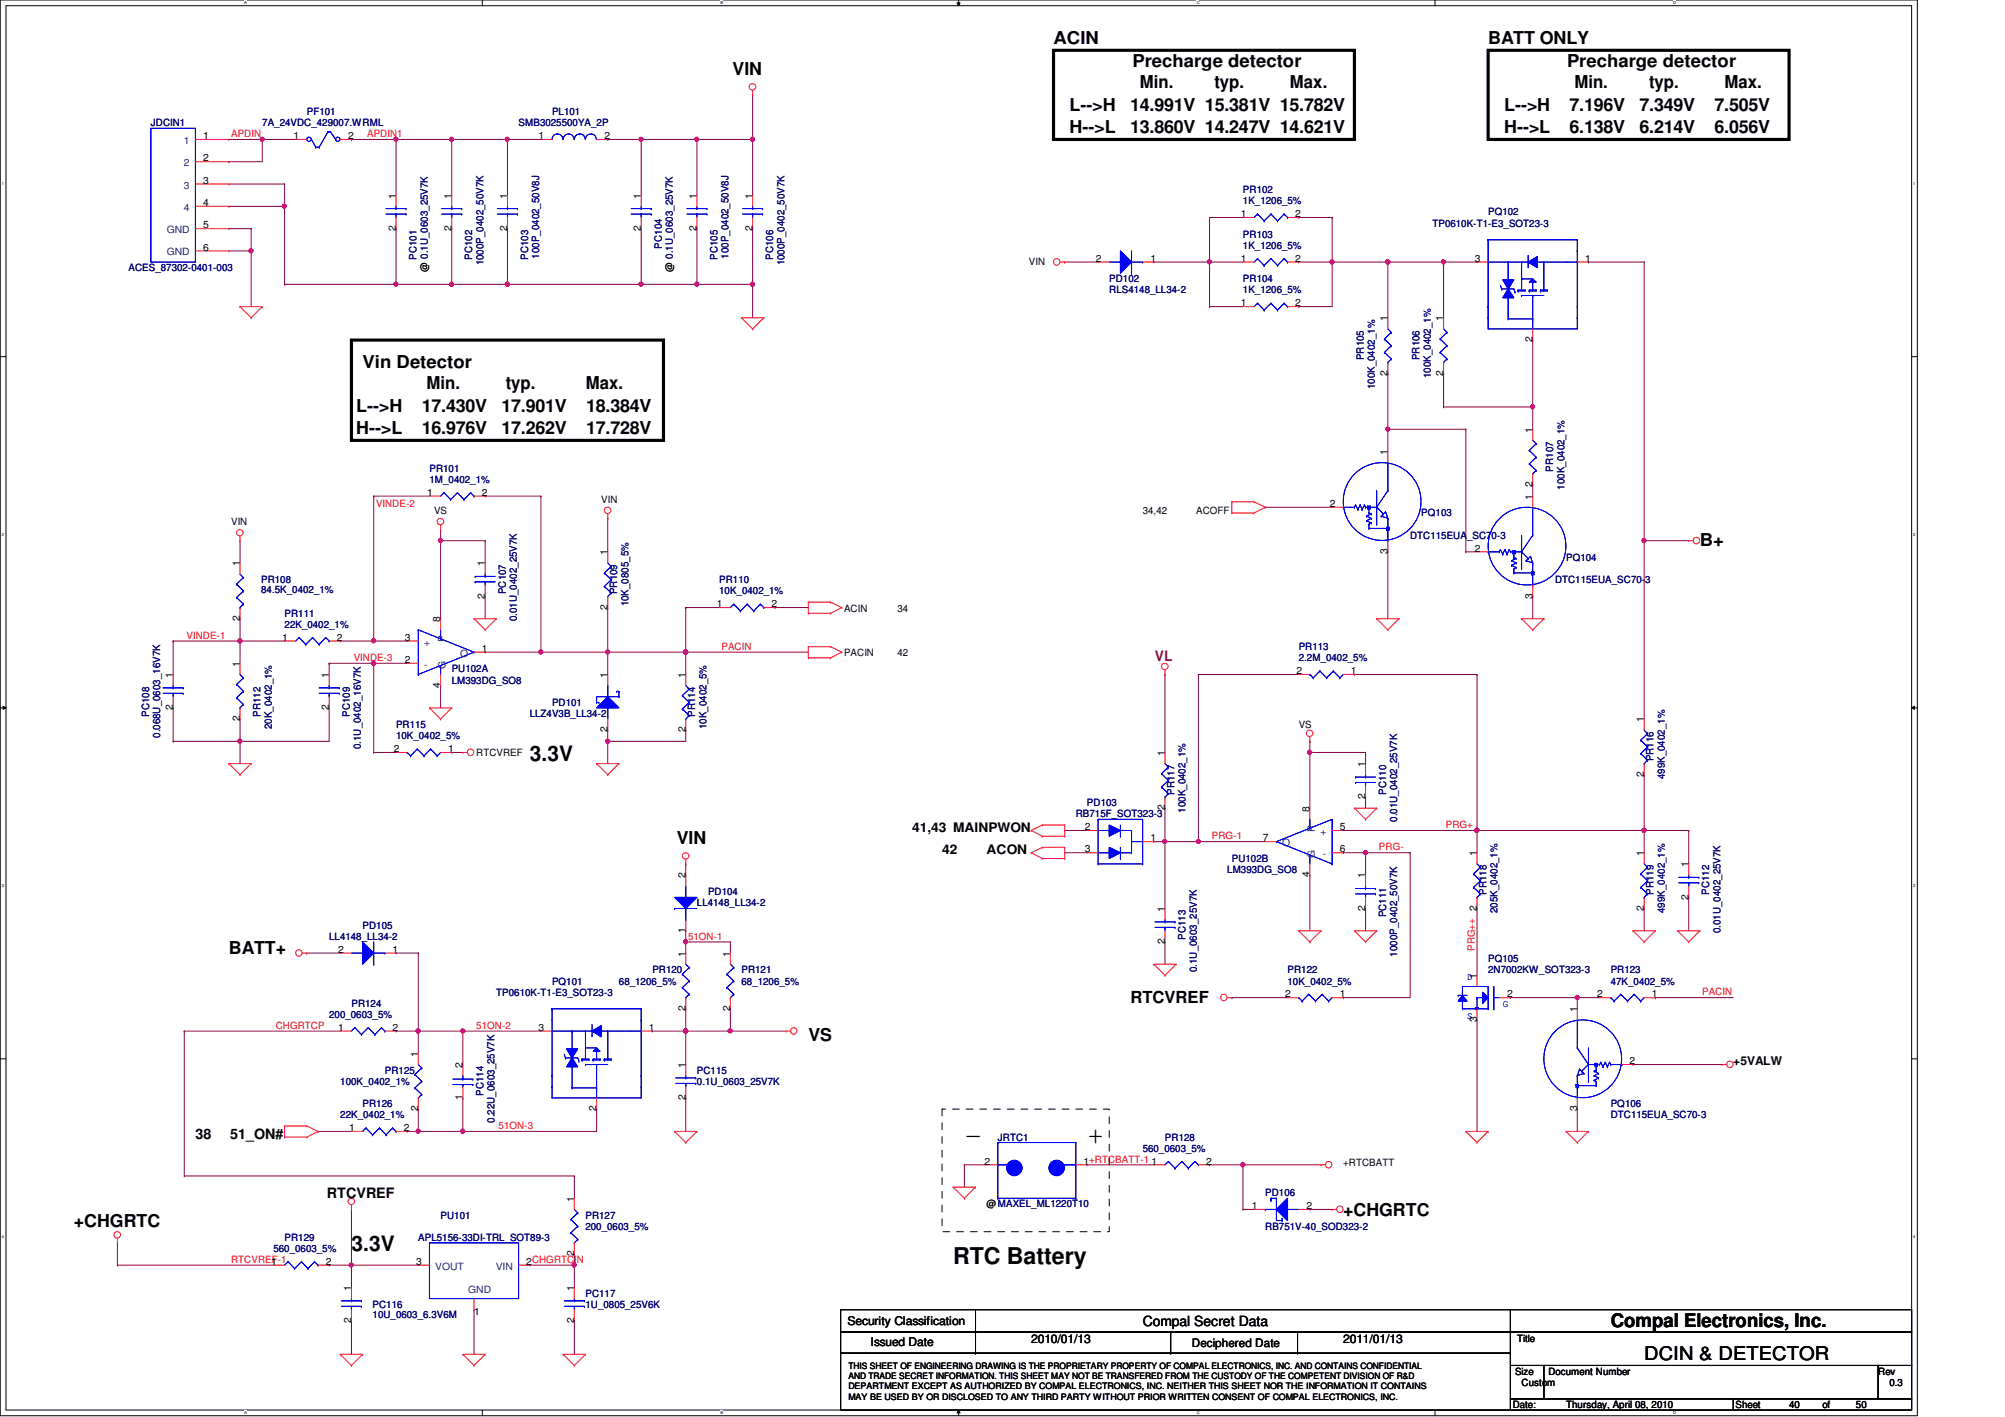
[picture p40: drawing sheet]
<svg xmlns="http://www.w3.org/2000/svg" width="297mm" height="210mm" viewBox="0 0 297 210" stroke-linecap="round" stroke-linejoin="round" font-family="sans-serif">
<defs><g id="words">
<g font-size="4.4">
<text x="142.9" y="169.5">-</text>
<text x="161" y="169.5">+</text>
</g>
<text font-size="3.4" x="141.2" y="187.3">RTC Battery</text>
<g font-size="3.1">
<text x="78.5" y="112.7">3.3V</text>
<text x="52.1" y="185.4">3.3V</text>
</g>
<g font-size="2.8">
<text x="238.6" y="196.6">Compal Electronics, Inc.</text>
<text x="243.6" y="201.5">DCIN &amp; DETECTOR</text>
</g>
<g font-size="2.6">
<text x="108.5" y="11.2">VIN</text>
<text x="156.1" y="6.6">ACIN</text>
<text x="167.8" y="9.9">Precharge detector</text>
<text x="220.5" y="6.6">BATT ONLY</text>
<text x="232.2" y="9.9">Precharge detector</text>
<text x="158.5" y="16.5">L--&gt;H</text>
<text x="167.4" y="16.5">14.991V 15.381V 15.782V</text>
<text x="168.9" y="13">Min.</text>
<text x="179.9" y="13">typ.</text>
<text x="191.1" y="13">Max.</text>
<text x="222.8" y="16.5">L--&gt;H</text>
<text x="232.5" y="16.5">7.196V</text>
<text x="233.3" y="13">Min.</text>
<text x="242.9" y="16.5">7.349V</text>
<text x="244.3" y="13">typ.</text>
<text x="254" y="16.5">7.505V</text>
<text x="255.5" y="13">Max.</text>
<text x="158.5" y="19.8">H--&gt;L</text>
<text x="167.4" y="19.8">13.860V 14.247V 14.621V</text>
<text x="222.8" y="19.8">H--&gt;L</text>
<text x="232.5" y="19.8">6.138V</text>
<text x="242.9" y="19.8">6.214V</text>
<text x="254" y="19.8">6.056V</text>
<text x="53.7" y="54.4">Vin Detector</text>
<text x="63.2" y="57.6">Min.</text>
<text x="74.9" y="57.6">typ.</text>
<text x="86.8" y="57.6">Max.</text>
<text x="52.8" y="61">L--&gt;H</text>
<text x="52.8" y="64.3">H--&gt;L</text>
<text x="62.5" y="61">17.430V</text>
<text x="62.5" y="64.3">16.976V</text>
<text x="74.3" y="61">17.901V</text>
<text x="74.3" y="64.3">17.262V</text>
<text x="86.8" y="61">18.384V</text>
<text x="86.8" y="64.3">17.728V</text>
<text x="251.8" y="80.9">B+</text>
<text x="100.3" y="125.1">VIN</text>
<text x="33.9" y="141.3">BATT+</text>
<text x="119.8" y="154.2">VS</text>
<text x="11" y="181.7">+CHGRTC</text>
<text x="199" y="180.1">+CHGRTC</text>
</g>
<text font-size="2.5" x="167.5" y="148.5">RTCVREF</text>
<text font-size="2.1" fill="#804000" x="171.1" y="97.9">VL</text>
<g font-size="2.1">
<text x="29" y="168.8">38</text>
<text x="34.1" y="168.8">51_ON#</text>
<text x="48.4" y="177.5">RTCVREF</text>
<text x="169.3" y="196.4">Compal Secret Data</text>
</g>
<g font-size="1.9">
<text x="135.1" y="123.2">41,43 MAINPWON</text>
<text x="139.6" y="126.5">42</text>
<text x="146.2" y="126.5">ACON</text>
</g>
<g font-size="1.8">
<text x="256.8" y="157.7">+5VALW</text>
<text x="125.6" y="196.3">Security Classification</text>
<text x="129" y="199.4">Issued Date</text>
<text x="152.8" y="198.9">2010/01/13</text>
<text x="199" y="198.9">2011/01/13</text>
</g>
<text font-size="1.7" x="176.6" y="199.6">Deciphered Date</text>
<g font-size="1.5" fill="#000080">
<text x="45.5" y="17.1">PF101</text>
<text x="81.8" y="17.1">PL101</text>
<text x="22.3" y="18.7">JDCIN1</text>
<text x="38.9" y="18.7">7A_24VDC_429007.WRML</text>
<text x="76.8" y="18.7">SMB3025500YA_2P</text>
<text x="184.1" y="28.6">PR102</text>
<text x="184.1" y="30.3">1K_1206_5%</text>
<text x="184.1" y="35.2">PR103</text>
<text x="212.2" y="33.6">TP0610K-T1-E3_SOT23-3</text>
<text x="220.5" y="31.9">PQ102</text>
<text x="19" y="40.2">ACES_87302-0401-003</text>
<text x="61.7" y="38.5" transform="rotate(-90 61.7 38.5)">PC101</text>
<text x="70" y="38.5" transform="rotate(-90 70 38.5)">PC102</text>
<text x="71.6" y="39.3" transform="rotate(-90 71.6 39.3)">1000P_0402_50V7K</text>
<text x="78.2" y="38.5" transform="rotate(-90 78.2 38.5)">PC103</text>
<text x="79.9" y="38.3" transform="rotate(-90 79.9 38.3)">100P_0402_50V8J</text>
<text x="98" y="36.8" transform="rotate(-90 98 36.8)">PC104</text>
<text x="106.3" y="38.5" transform="rotate(-90 106.3 38.5)">PC105</text>
<text x="107.9" y="38.3" transform="rotate(-90 107.9 38.3)">100P_0402_50V8J</text>
<text x="114.6" y="38.5" transform="rotate(-90 114.6 38.5)">PC106</text>
<text x="116.2" y="39.3" transform="rotate(-90 116.2 39.3)">1000P_0402_50V7K</text>
<text x="164.3" y="41.8">PD102</text>
<text x="184.1" y="41.8">PR104</text>
<text x="184.1" y="36.9">1K_1206_5%</text>
<text x="164.3" y="43.5">RLS4148_LL34-2</text>
<text x="184.1" y="43.5">1K_1206_5%</text>
<text x="202.1" y="53.3" transform="rotate(-90 202.1 53.3)">PR105</text>
<text x="210.3" y="53.3" transform="rotate(-90 210.3 53.3)">PR106</text>
<text x="203.7" y="57.7" transform="rotate(-90 203.7 57.7)">100K_0402_1%</text>
<text x="212" y="56" transform="rotate(-90 212 56)">100K_0402_1%</text>
<text x="63.6" y="69.9">PR101</text>
<text x="63.6" y="71.5">1M_0402_1%</text>
<text x="230.1" y="69.8" transform="rotate(-90 230.1 69.8)">PR107</text>
<text x="210.6" y="76.5">PQ103</text>
<text x="231.8" y="72.5" transform="rotate(-90 231.8 72.5)">100K_0402_1%</text>
<text x="208.9" y="79.8">DTC115EUA_SC70-3</text>
<text x="232" y="83.1">PQ104</text>
<text x="38.7" y="86.4">PR108</text>
<text x="38.7" y="87.9">84.5K_0402_1%</text>
<text x="74.9" y="88" transform="rotate(-90 74.9 88)">PC107</text>
<text x="91.4" y="88" transform="rotate(-90 91.4 88)">PR109</text>
<text x="93.1" y="89.8" transform="rotate(-90 93.1 89.8)">10K_0805_5%</text>
<text x="106.5" y="86.4">PR110</text>
<text x="106.5" y="88.1">10K_0402_1%</text>
<text x="230.4" y="86.4">DTC115EUA_SC70-3</text>
<text x="42.2" y="91.4">PR111</text>
<text x="42.2" y="93">22K_0402_1%</text>
<text x="76.6" y="92" transform="rotate(-90 76.6 92)">0.01U_0402_25V7K</text>
<text x="66.9" y="99.6">PU102A</text>
<text x="66.9" y="101.3">LM393DG_SO8</text>
<text x="192.4" y="96.3">PR113</text>
<text x="192.4" y="98">2.2M_0402_5%</text>
<text x="22.1" y="106.2" transform="rotate(-90 22.1 106.2)">PC108</text>
<text x="38.6" y="106.2" transform="rotate(-90 38.6 106.2)">PR112</text>
<text x="40.3" y="108" transform="rotate(-90 40.3 108)">20K_0402_1%</text>
<text x="51.8" y="106.2" transform="rotate(-90 51.8 106.2)">PC109</text>
<text x="58.7" y="107.9">PR115</text>
<text x="78.5" y="106.2">LLZ4V3B_LL34-2</text>
<text x="81.8" y="104.6">PD101</text>
<text x="103" y="106.2" transform="rotate(-90 103 106.2)">PR114</text>
<text x="104.6" y="108" transform="rotate(-90 104.6 108)">10K_0402_5%</text>
<text x="23.7" y="109.3" transform="rotate(-90 23.7 109.3)">0.068U_0603_16V7K</text>
<text x="53.5" y="111" transform="rotate(-90 53.5 111)">0.1U_0402_16V7K</text>
<text x="58.7" y="109.5">10K_0402_5%</text>
<text x="245" y="112.8" transform="rotate(-90 245 112.8)">PR116</text>
<text x="161" y="119.4">PD103</text>
<text x="174" y="117.7" transform="rotate(-90 174 117.7)">PR117</text>
<text x="205.4" y="117.7" transform="rotate(-90 205.4 117.7)">PC110</text>
<text x="246.6" y="115.4" transform="rotate(-90 246.6 115.4)">499K_0402_1%</text>
<text x="159.4" y="121.1">RB715F_SOT323-3</text>
<text x="175.6" y="120.4" transform="rotate(-90 175.6 120.4)">100K_0402_1%</text>
<text x="207" y="121.7" transform="rotate(-90 207 121.7)">0.01U_0402_25V7K</text>
<text x="181.8" y="129.3">LM393DG_SO8</text>
<text x="182.5" y="127.7">PU102B</text>
<text x="53.7" y="137.6">PD105</text>
<text x="103.2" y="134.3">LL4148_LL34-2</text>
<text x="104.9" y="132.6">PD104</text>
<text x="205.4" y="135.9" transform="rotate(-90 205.4 135.9)">PC111</text>
<text x="220.2" y="132.6" transform="rotate(-90 220.2 132.6)">PR118</text>
<text x="221.9" y="135.3" transform="rotate(-90 221.9 135.3)">205K_0402_1%</text>
<text x="245" y="132.6" transform="rotate(-90 245 132.6)">PR119</text>
<text x="246.6" y="135.3" transform="rotate(-90 246.6 135.3)">499K_0402_1%</text>
<text x="253.2" y="132.6" transform="rotate(-90 253.2 132.6)">PC112</text>
<text x="48.8" y="139.2">LL4148_LL34-2</text>
<text x="175.6" y="139.2" transform="rotate(-90 175.6 139.2)">PC113</text>
<text x="177.3" y="144" transform="rotate(-90 177.3 144)">0.1U_0603_25V7K</text>
<text x="207" y="141.7" transform="rotate(-90 207 141.7)">1000P_0402_50V7K</text>
<text x="220.5" y="142.5">PQ105</text>
<text x="254.9" y="138.2" transform="rotate(-90 254.9 138.2)">0.01U_0402_25V7K</text>
<text x="52.1" y="149.1">PR124</text>
<text x="73.5" y="147.5">TP0610K-T1-E3_SOT23-3</text>
<text x="81.8" y="145.8">PQ101</text>
<text x="91.7" y="145.8">68_1206_5%</text>
<text x="96.6" y="144.2">PR120</text>
<text x="109.9" y="144.2">PR121</text>
<text x="109.9" y="145.8">68_1206_5%</text>
<text x="190.8" y="144.2">PR122</text>
<text x="190.8" y="145.8">10K_0402_5%</text>
<text x="220.5" y="144.2">2N7002KW_SOT323-3</text>
<text x="238.6" y="144.2">PR123</text>
<text x="238.6" y="145.8">47K_0402_5%</text>
<text x="48.8" y="150.8">200_0603_5%</text>
<text x="50.4" y="160.7">100K_0402_1%</text>
<text x="57" y="159">PR125</text>
<text x="103.2" y="159">PC115</text>
<text x="103.2" y="160.7">0.1U_0603_25V7K</text>
<text x="50.4" y="165.7">22K_0402_1%</text>
<text x="53.7" y="164">PR126</text>
<text x="71.6" y="162.3" transform="rotate(-90 71.6 162.3)">PC114</text>
<text x="73.3" y="166.3" transform="rotate(-90 73.3 166.3)">0.22U_0603_25V7K</text>
<text x="238.6" y="164">PQ106</text>
<text x="238.6" y="165.7">DTC115EUA_SC70-3</text>
<text x="147.8" y="169">JRTC1</text>
<text x="169.3" y="170.6">560_0603_5%</text>
<text x="172.6" y="169">PR128</text>
<text x="187.4" y="177.2">PD106</text>
<text x="40.5" y="185.5">560_0603_5%</text>
<text x="42.2" y="183.8">PR129</text>
<text x="62" y="183.8">APL5156-33DI-TRL_SOT89-3</text>
<text x="65.3" y="180.5">PU101</text>
<text x="86.7" y="180.5">PR127</text>
<text x="86.7" y="182.2">200_0603_5%</text>
<text x="187.4" y="182.2">RB751V-40_SOD323-2</text>
<text x="55.2" y="193.7">PC116</text>
<text x="55.2" y="195.2">10U_0603_6.3V6M</text>
<text x="86.7" y="192.1">PC117</text>
<text x="86.7" y="193.7">1U_0805_25V6K</text>
</g>
<g font-size="1.5" fill="#004080">
<text x="27.3" y="21.3">1</text>
<text x="27.3" y="24.6">2</text>
<text x="27.3" y="27.9">3</text>
<text x="24.7" y="34.5">GND</text>
<text x="27.3" y="31.2">4</text>
<text x="24.7" y="37.8">GND</text>
<text x="62.8" y="95.6">+</text>
<text x="66" y="95.2" transform="rotate(-90 66 95.2)">P</text>
<text x="62.8" y="98.9">-</text>
<text x="66" y="99.1" transform="rotate(-90 66 99.1)">G</text>
<text x="68.2" y="97.3">O</text>
<text x="189.9" y="125.3">O</text>
<text x="194.8" y="123.2" transform="rotate(-90 194.8 123.2)">P</text>
<text x="195.6" y="123.7">+</text>
<text x="194.8" y="127.1" transform="rotate(-90 194.8 127.1)">G</text>
<text x="196" y="127">-</text>
<text x="64.5" y="188.1">VOUT</text>
<text x="69.4" y="191.5">GND</text>
<text x="73.4" y="188.1">VIN</text>
</g>
<g font-size="1.5">
<text x="30.1" y="23.9">2</text>
<text x="30.1" y="20.6">1</text>
<text x="43.5" y="20.6">1</text>
<text x="51.6" y="20.6">2</text>
<text x="79.8" y="20.6">1</text>
<text x="89.5" y="20.6">2</text>
<text x="30.1" y="27.2">3</text>
<text x="58.6" y="29.4" transform="rotate(-90 58.6 29.4)">1</text>
<text x="66.9" y="29.4" transform="rotate(-90 66.9 29.4)">1</text>
<text x="75.1" y="29.4" transform="rotate(-90 75.1 29.4)">1</text>
<text x="95" y="29.4" transform="rotate(-90 95 29.4)">1</text>
<text x="103.2" y="29.4" transform="rotate(-90 103.2 29.4)">1</text>
<text x="111.5" y="29.4" transform="rotate(-90 111.5 29.4)">1</text>
<text x="30.1" y="30.5">4</text>
<text x="30.1" y="33.8">5</text>
<text x="58.6" y="34.2" transform="rotate(-90 58.6 34.2)">2</text>
<text x="66.9" y="34.2" transform="rotate(-90 66.9 34.2)">2</text>
<text x="75.1" y="34.2" transform="rotate(-90 75.1 34.2)">2</text>
<text x="95" y="34.2" transform="rotate(-90 95 34.2)">2</text>
<text x="103.2" y="34.2" transform="rotate(-90 103.2 34.2)">2</text>
<text x="111.5" y="34.2" transform="rotate(-90 111.5 34.2)">2</text>
<text x="183.8" y="32.2">1</text>
<text x="191.9" y="32.2">2</text>
<text x="30.1" y="37.1">6</text>
<text x="63.4" y="40.3" transform="rotate(-90 63.4 40.3)">@ 0.1U_0603_25V7K</text>
<text x="99.7" y="40.3" transform="rotate(-90 99.7 40.3)">@ 0.1U_0603_25V7K</text>
<text x="152.4" y="39.2">VIN</text>
<text x="162.3" y="38.8">2</text>
<text x="170.4" y="38.8">1</text>
<text x="183.8" y="38.8">1</text>
<text x="191.9" y="38.8">2</text>
<text x="218.5" y="38.8">3</text>
<text x="234.8" y="38.8">1</text>
<text x="183.8" y="45.4">1</text>
<text x="191.9" y="45.4">2</text>
<text x="205.6" y="47.6" transform="rotate(-90 205.6 47.6)">1</text>
<text x="213.8" y="47.6" transform="rotate(-90 213.8 47.6)">1</text>
<text x="227" y="50.7" transform="rotate(-90 227 50.7)">2</text>
<text x="205.6" y="55.7" transform="rotate(-90 205.6 55.7)">2</text>
<text x="213.8" y="55.7" transform="rotate(-90 213.8 55.7)">2</text>
<text x="227" y="64.1" transform="rotate(-90 227 64.1)">1</text>
<text x="205.6" y="67.4" transform="rotate(-90 205.6 67.4)">1</text>
<text x="34.2" y="77.8">VIN</text>
<text x="63.3" y="73.4">1</text>
<text x="64.3" y="76.2">VS</text>
<text x="71.4" y="73.4">2</text>
<text x="89.1" y="74.5">VIN</text>
<text x="169.3" y="76.2">34,42</text>
<text x="177.2" y="76.2">ACOFF</text>
<text x="197" y="75.1">2</text>
<text x="227" y="74" transform="rotate(-90 227 74)">1</text>
<text x="227" y="72.2" transform="rotate(-90 227 72.2)">2</text>
<text x="35.5" y="83.9" transform="rotate(-90 35.5 83.9)">1</text>
<text x="71.8" y="83.9" transform="rotate(-90 71.8 83.9)">1</text>
<text x="90" y="82.3" transform="rotate(-90 90 82.3)">1</text>
<text x="205.6" y="82.1" transform="rotate(-90 205.6 82.1)">3</text>
<text x="218.5" y="81.7">2</text>
<text x="71.8" y="88.7" transform="rotate(-90 71.8 88.7)">2</text>
<text x="106.2" y="90">1</text>
<text x="114.3" y="90">2</text>
<text x="227" y="88.7" transform="rotate(-90 227 88.7)">3</text>
<text x="35.5" y="92" transform="rotate(-90 35.5 92)">2</text>
<text x="41.8" y="94.9">1</text>
<text x="49.9" y="94.9">2</text>
<text x="60" y="94.9">3</text>
<text x="65.2" y="92.2" transform="rotate(-90 65.2 92.2)">8</text>
<text x="90" y="90.3" transform="rotate(-90 90 90.3)">2</text>
<text x="125" y="90.7">ACIN</text>
<text x="133" y="90.7">34</text>
<text x="25.6" y="100.4" transform="rotate(-90 25.6 100.4)">1</text>
<text x="35.5" y="98.8" transform="rotate(-90 35.5 98.8)">1</text>
<text x="48.7" y="100.4" transform="rotate(-90 48.7 100.4)">1</text>
<text x="60" y="98.2">2</text>
<text x="65.2" y="101.9" transform="rotate(-90 65.2 101.9)">4</text>
<text x="71.4" y="96.6">1</text>
<text x="90" y="100.4" transform="rotate(-90 90 100.4)">1</text>
<text x="101.6" y="100.4" transform="rotate(-90 101.6 100.4)">1</text>
<text x="125" y="97.2">PACIN</text>
<text x="133" y="97.2">42</text>
<text x="192.1" y="99.9">2</text>
<text x="200.1" y="99.9">1</text>
<text x="25.6" y="105.2" transform="rotate(-90 25.6 105.2)">2</text>
<text x="35.5" y="106.8" transform="rotate(-90 35.5 106.8)">2</text>
<text x="48.7" y="105.2" transform="rotate(-90 48.7 105.2)">2</text>
<text x="192.4" y="107.9">VS</text>
<text x="243.5" y="107" transform="rotate(-90 243.5 107)">1</text>
<text x="58.3" y="111.4">2</text>
<text x="66.4" y="111.4">1</text>
<text x="70.6" y="112">RTCVREF</text>
<text x="90" y="108.5" transform="rotate(-90 90 108.5)">2</text>
<text x="101.6" y="108.5" transform="rotate(-90 101.6 108.5)">2</text>
<text x="172.5" y="112" transform="rotate(-90 172.5 112)">1</text>
<text x="202.3" y="113.6" transform="rotate(-90 202.3 113.6)">1</text>
<text x="202.3" y="118.4" transform="rotate(-90 202.3 118.4)">2</text>
<text x="243.5" y="115.1" transform="rotate(-90 243.5 115.1)">2</text>
<text x="160.7" y="123">2</text>
<text x="170.4" y="124.6">1</text>
<text x="172.5" y="120.1" transform="rotate(-90 172.5 120.1)">2</text>
<text x="187.1" y="124.6">7</text>
<text x="194" y="120.2" transform="rotate(-90 194 120.2)">8</text>
<text x="198.5" y="123">5</text>
<text x="101.6" y="130.1" transform="rotate(-90 101.6 130.1)">2</text>
<text x="160.7" y="126.3">3</text>
<text x="194" y="130" transform="rotate(-90 194 130)">4</text>
<text x="198.5" y="126.3">6</text>
<text x="202.3" y="130.1" transform="rotate(-90 202.3 130.1)">1</text>
<text x="218.8" y="126.8" transform="rotate(-90 218.8 126.8)">1</text>
<text x="243.5" y="126.8" transform="rotate(-90 243.5 126.8)">1</text>
<text x="250.1" y="128.5" transform="rotate(-90 250.1 128.5)">1</text>
<text x="172.5" y="135.1" transform="rotate(-90 172.5 135.1)">1</text>
<text x="202.3" y="134.9" transform="rotate(-90 202.3 134.9)">2</text>
<text x="218.8" y="134.9" transform="rotate(-90 218.8 134.9)">2</text>
<text x="243.5" y="134.9" transform="rotate(-90 243.5 134.9)">2</text>
<text x="250.1" y="133.3" transform="rotate(-90 250.1 133.3)">2</text>
<text x="50.1" y="141.1">2</text>
<text x="58.2" y="141.1">1</text>
<text x="101.6" y="141.7" transform="rotate(-90 101.6 141.7)">1</text>
<text x="101.6" y="138.2" transform="rotate(-90 101.6 138.2)">1</text>
<text x="108.2" y="141.7" transform="rotate(-90 108.2 141.7)">1</text>
<text x="172.5" y="139.9" transform="rotate(-90 172.5 139.9)">2</text>
<text x="101.6" y="149.8" transform="rotate(-90 101.6 149.8)">2</text>
<text x="108.2" y="149.8" transform="rotate(-90 108.2 149.8)">2</text>
<text x="190.4" y="147.7">2</text>
<text x="198.5" y="147.7">1</text>
<text x="218.8" y="145" transform="rotate(-90 218.8 145)">1</text>
<text x="223.3" y="147.7">2</text>
<text x="233.6" y="149.9" transform="rotate(-90 233.6 149.9)">1</text>
<text x="236.6" y="147.7">2</text>
<text x="244.7" y="147.7">1</text>
<text x="50.1" y="152.7">1</text>
<text x="58.2" y="152.7">2</text>
<text x="79.8" y="152.7">3</text>
<text x="96.1" y="152.7">1</text>
<text x="218.8" y="151.4" transform="rotate(-90 218.8 151.4)">3</text>
<text x="61.9" y="156.5" transform="rotate(-90 61.9 156.5)">1</text>
<text x="68.5" y="158.2" transform="rotate(-90 68.5 158.2)">2</text>
<text x="101.6" y="158.2" transform="rotate(-90 101.6 158.2)">1</text>
<text x="241.4" y="157.6">2</text>
<text x="51.7" y="167.6">1</text>
<text x="59.8" y="167.6">2</text>
<text x="61.9" y="164.6" transform="rotate(-90 61.9 164.6)">2</text>
<text x="68.5" y="163" transform="rotate(-90 68.5 163)">1</text>
<text x="88.3" y="164.6" transform="rotate(-90 88.3 164.6)">2</text>
<text x="101.6" y="163" transform="rotate(-90 101.6 163)">2</text>
<text x="233.6" y="164.6" transform="rotate(-90 233.6 164.6)">3</text>
<text x="145.8" y="172.5">2</text>
<text x="160.5" y="172.5">1+RTCBATT-1</text>
<text x="170.6" y="172.5">1</text>
<text x="178.7" y="172.5">2</text>
<text x="199" y="172.8">+RTCBATT</text>
<text x="85" y="178" transform="rotate(-90 85 178)">1</text>
<text x="146.2" y="178.9">@MAXEL_ML1220T10</text>
<text x="185.5" y="179.1">1</text>
<text x="193.5" y="179.1">2</text>
<text x="40.2" y="187.4">1</text>
<text x="48.3" y="187.4">2</text>
<text x="52" y="191.2" transform="rotate(-90 52 191.2)">1</text>
<text x="61.6" y="187.4">3</text>
<text x="78" y="187.4">2CHGRTCIN</text>
<text x="85" y="191.2" transform="rotate(-90 85 191.2)">1</text>
<text x="85" y="186.1" transform="rotate(-90 85 186.1)">2</text>
<text x="52" y="196" transform="rotate(-90 52 196)">2</text>
<text x="70.3" y="194.9">1</text>
<text x="85" y="196" transform="rotate(-90 85 196)">2</text>
<text x="224.4" y="203.6">Size</text>
<text x="224.7" y="198.8">Title</text>
<text x="229.4" y="203.6">Document Number</text>
<text x="278.3" y="203.6">Rev</text>
<text x="224.1" y="208.6">Date:</text>
<text x="225.4" y="205.3">Custom</text>
<text x="232" y="208.6">Thursday, April 08, 2010</text>
<text x="257.1" y="208.6">Sheet</text>
<text x="265" y="208.6">40</text>
<text x="270" y="208.6">of</text>
<text x="275" y="208.6">50</text>
<text x="279.9" y="205.3">0.3</text>
</g>
<g font-size="1.5" fill="#f00">
<text x="34.2" y="20.3">APDIN</text>
<text x="54.4" y="20.3">APDIN1</text>
<text x="55.7" y="75.1">VINDE-2</text>
<text x="27.6" y="94.6">VINDE-1</text>
<text x="52.4" y="97.9">VINDE-3</text>
<text x="106.9" y="96.3">PACIN</text>
<text x="179.5" y="124.3">PRG-1</text>
<text x="204.3" y="126">PRG-</text>
<text x="214.2" y="122.7">PRG+</text>
<text x="101.9" y="139.2">51ON-1</text>
<text x="218.5" y="140.8" transform="rotate(-90 218.5 140.8)">PRG++</text>
<text x="252.2" y="147.4">PACIN</text>
<text x="40.8" y="152.4">CHGRTCP</text>
<text x="70.6" y="152.4">51ON-2</text>
<text x="73.9" y="167.3">51ON-3</text>
<text x="34.2" y="187.1">RTCVREF-1</text>
</g>
<g font-size="1.5" fill="#00f">
<text x="217.3" y="145.2">D</text>
<text x="222.6" y="149.2">G</text>
<text x="217.3" y="151">S</text>
</g>
<g font-size="1.3">
<text x="125.7" y="202.8">THIS SHEET OF ENGINEERING DRAWING IS THE PROPRIETARY PROPERTY OF COMPAL ELECTRONICS, INC. AND CONTAINS CONFIDENTIAL</text>
<text x="125.7" y="204.3">AND TRADE SECRET INFORMATION. THIS SHEET MAY NOT BE TRANSFERED FROM THE CUSTODY OF THE COMPETENT DIVISION OF R&amp;D</text>
<text x="125.7" y="205.8">DEPARTMENT EXCEPT AS AUTHORIZED BY COMPAL ELECTRONICS, INC. NEITHER THIS SHEET NOR THE INFORMATION IT CONTAINS</text>
<text x="125.7" y="207.3">MAY BE USED BY OR DISCLOSED TO ANY THIRD PARTY WITHOUT PRIOR WRITTEN CONSENT OF COMPAL ELECTRONICS, INC.</text>
</g>
<g font-size=".6">
<text x="36.1" y=".6">A</text>
<text x="106.7" y=".6">B</text>
<text x="177.3" y=".6">C</text>
<text x="247.9" y=".6">D</text>
<text x=".3" y="27.4">1</text>
<text x="283.4" y="27.4">1</text>
<text x=".3" y="79.4">2</text>
<text x="283.4" y="79.4">2</text>
<text x=".3" y="131.4">3</text>
<text x="283.4" y="131.4">3</text>
<text x=".3" y="183.4">4</text>
<text x="283.4" y="183.4">4</text>
<text x="36.1" y="209.5">A</text>
<text x="106.7" y="209.5">B</text>
<text x="177.3" y="209.5">C</text>
<text x="247.9" y="209.5">D</text>
</g>
</g></defs>
<path d="M0 0h284.1v209.7h-284.1zM.9 .8h282.3v208.1h-282.3z" fill="none" stroke="#000" stroke-width=".15"/>
<g fill="#fff">
<path d="M36.1 .1h.4v.7h-.4z"/>
<path d="M36.1 209h.4v.6h-.4z"/>
</g>
<path d="M71.5 0v.8M71.5 208.9v.8" fill="none" stroke="#000" stroke-width=".15"/>
<g fill="#fff">
<path d="M106.7 .1h.4v.7h-.4z"/>
<path d="M106.7 209h.4v.6h-.4z"/>
</g>
<path d="M141.8 .4h.4l-.2 .4zM142 0v.8M142 208.9l.2 .4h-.4zM142 208.9v.8" fill="none" stroke="#000" stroke-width=".15"/>
<path d="M141.8 .4h.4l-.2 .4zM142 208.9l.2 .4h-.4z" fill="#000"/>
<g fill="#fff">
<path d="M177.3 .1h.4v.7h-.4z"/>
<path d="M177.3 209h.4v.6h-.4z"/>
</g>
<path d="M212.6 0v.8M212.6 208.9v.8" fill="none" stroke="#000" stroke-width=".15"/>
<g fill="#fff">
<path d="M247.9 .1h.3v.7h-.3z"/>
<path d="M247.9 209h.3v.6h-.3z"/>
<path d="M.3 26.8h.2v.7h-.2z"/>
<path d="M283.4 26.8h.3v.7h-.3z"/>
<path d="M.3 78.8h.2v.7h-.2z"/>
<path d="M283.4 78.8h.3v.7h-.3z"/>
</g>
<path d="M0 52.8h.9M283.2 52.8h.9" fill="none" stroke="#000" stroke-width=".15"/>
<g fill="#fff">
<path d="M.3 130.9h.2v.6h-.2z"/>
<path d="M283.4 130.9h.3v.6h-.3z"/>
</g>
<path d="M0 104.9h.9M.5 104.6l.4 .3-.4 .2zM283.2 104.9l.4-.3v.5zM283.2 104.9h.9" fill="none" stroke="#000" stroke-width=".15"/>
<path d="M.5 104.6l.4 .3-.4 .2zM283.2 104.9l.4-.3v.5z" fill="#000"/>
<g fill="#fff">
<path d="M.3 182.8h.2v.7h-.2z"/>
<path d="M283.4 182.8h.3v.7h-.3z"/>
</g>
<path d="M0 156.8h.9M283.2 156.8h.9" fill="none" stroke="#000" stroke-width=".15"/>
<path d="M25.7 95h.1M35.6 91.7h.1M35.6 91.7v3.3h-9.9M55.4 98.3h.1M55.4 98.3h4.9M71.9 88.3h.1M71.9 88.3v3.4" fill="none" stroke="#800040" stroke-width=".15"/>
<circle cx="55.3" cy="98.2" r=".32" fill="#f0f"/>
<circle cx="55.3" cy="98.2" r=".32" fill="none" stroke="#f0f" stroke-width=".15"/>
<path d="M35.6 95h.1M35.6 95h6.6" fill="none" stroke="#800040" stroke-width=".15"/>
<circle cx="35.5" cy="94.9" r=".32" fill="#f0f"/>
<circle cx="35.5" cy="94.9" r=".32" fill="none" stroke="#f0f" stroke-width=".15"/>
<g fill="none" stroke="#800040" stroke-width=".15">
<path d="M80.1 73.5h.1M80.1 73.5v23.1M25.7 95h.1M25.7 95v4.9M35.6 95h.1M35.6 80.1h.1M35.6 80.1v3.3M35.6 95v3.3M55.4 98.3h.1M55.4 98.3v13.2M80.1 96.6h.1M80.1 96.6h9.9"/>
<path d="M90 96.6h.1M90 96.6v3.3M101.6 96.6h.1M101.6 96.6v3.3M55.4 111.5h.1M55.4 111.5h3.3"/>
</g>
<circle cx="80.1" cy="96.6" r=".32" fill="#f0f"/>
<circle cx="80.1" cy="96.6" r=".32" fill="none" stroke="#f0f" stroke-width=".15"/>
<path d="M55.4 73.5h.1M55.4 73.5h8.2M71.9 73.5h.1M71.9 73.5h8.2M50.4 95h.1M50.4 95h5M90 96.6h.1M90 96.6h11.6" fill="none" stroke="#800040" stroke-width=".15"/>
<circle cx="101.6" cy="96.6" r=".32" fill="#f0f"/>
<circle cx="101.6" cy="96.6" r=".32" fill="none" stroke="#f0f" stroke-width=".15"/>
<circle cx="90" cy="96.6" r=".32" fill="#f0f"/>
<circle cx="90" cy="96.6" r=".32" fill="none" stroke="#f0f" stroke-width=".15"/>
<path d="M55.4 73.5h.1M55.4 73.5v21.5" fill="none" stroke="#800040" stroke-width=".15"/>
<circle cx="55.3" cy="94.9" r=".32" fill="#f0f"/>
<circle cx="55.3" cy="94.9" r=".32" fill="none" stroke="#f0f" stroke-width=".15"/>
<path d="M101.6 90h.1M101.6 96.6h.1M101.6 90h4.9M101.6 96.6h18.2" fill="none" stroke="#800040" stroke-width=".15"/>
<circle cx="101.6" cy="96.6" r=".32" fill="#f0f"/>
<circle cx="101.6" cy="96.6" r=".32" fill="none" stroke="#f0f" stroke-width=".15"/>
<path d="M90 76.8h.1M90 76.8v4.9M90 90h.1M90 90v6.6M114.8 90h.1M114.8 90h5M48.8 104.9h.1M48.8 104.9v4.9M66.9 111.5h.1M66.9 111.5h1.7M90 109.8h.1M90 109.8h11.6" fill="none" stroke="#800040" stroke-width=".15"/>
<circle cx="90" cy="109.8" r=".32" fill="#f0f"/>
<circle cx="90" cy="109.8" r=".32" fill="none" stroke="#f0f" stroke-width=".15"/>
<path d="M25.7 104.9h.1M25.7 104.9v4.9M35.6 109.8h.1M35.6 109.8v3.3M35.6 109.8h13.2" fill="none" stroke="#800040" stroke-width=".15"/>
<circle cx="35.5" cy="109.8" r=".32" fill="#f0f"/>
<circle cx="35.5" cy="109.8" r=".32" fill="none" stroke="#f0f" stroke-width=".15"/>
<g fill="none" stroke="#800040" stroke-width=".15">
<path d="M48.8 98.3h.1M48.8 98.3h6.6M55.4 95h.1M55.4 95h4.9M65.3 80.1h.1M65.3 80.1v11.6M71.9 96.6h.1M71.9 96.6h8.2M25.7 109.8h.1M35.6 106.5h.1M35.6 106.5v3.3h-9.9M65.3 101.6h.1"/>
<path d="M65.3 101.6v3.3M90 109.8h.1M90 108.2h.1M90 108.2v4.9M101.6 108.2h.1M101.6 108.2v1.6"/>
</g>
<circle cx="65.2" cy="80.1" r=".32" fill="#f0f"/>
<circle cx="65.2" cy="80.1" r=".32" fill="none" stroke="#f0f" stroke-width=".15"/>
<g fill="none" stroke="#800040" stroke-width=".15">
<path d="M33.9 27.3h.1M33.9 27.3h8.3M42.2 27.3h.1M42.2 27.3v3.3M52.1 20.7h.1M52.1 20.7h6.6M58.7 20.7h.1M58.7 20.7v8.2M65.3 78.4h.1M65.3 78.4v1.7M65.3 80.1h.1M65.3 80.1h6.6"/>
<path d="M71.9 80.1h.1M71.9 80.1v3.3M184.1 172.6h.1M184.1 172.6h11.6"/>
</g>
<circle cx="184.1" cy="172.5" r=".32" fill="#f0f"/>
<circle cx="184.1" cy="172.5" r=".32" fill="none" stroke="#f0f" stroke-width=".15"/>
<path d="M33.9 30.6h.1M33.9 30.6h8.3M58.7 33.9h.1M58.7 33.9v8.2M142.9 172.6h.1M142.9 172.6v3.3M142.9 172.6h3.3M184.1 179.2h.1M184.1 172.6h.1M184.1 179.2h1.7M184.1 172.6v6.6" fill="none" stroke="#800040" stroke-width=".15"/>
<circle cx="58.6" cy="42.1" r=".32" fill="#f0f"/>
<circle cx="58.6" cy="42.1" r=".32" fill="none" stroke="#f0f" stroke-width=".15"/>
<g fill="none" stroke="#800040" stroke-width=".15">
<path d="M66.9 20.7h.1M66.9 20.7h8.3M90 20.7h.1M90 20.7h5M95 20.7h.1M95 33.9h.1M95 20.7v8.2M95 33.9v8.2M42.2 42.1h.1M42.2 42.1h16.5M95 42.1h.1M95 42.1h8.2"/>
<path d="M161 172.6h.1M161 172.6h9.9"/>
</g>
<circle cx="95" cy="42.1" r=".32" fill="#f0f"/>
<circle cx="95" cy="42.1" r=".32" fill="none" stroke="#f0f" stroke-width=".15"/>
<path d="M111.5 20.7h.1M111.5 20.7v8.2M75.2 42.1h.1M75.2 42.1h19.8" fill="none" stroke="#800040" stroke-width=".15"/>
<circle cx="75.2" cy="42.1" r=".32" fill="#f0f"/>
<circle cx="75.2" cy="42.1" r=".32" fill="none" stroke="#f0f" stroke-width=".15"/>
<path d="M108.2 152.7h.1M108.2 152.7h8.3" fill="none" stroke="#800040" stroke-width=".15"/>
<circle cx="108.2" cy="152.7" r=".32" fill="#f0f"/>
<circle cx="108.2" cy="152.7" r=".32" fill="none" stroke="#f0f" stroke-width=".15"/>
<path d="M101.6 137.9h.1M101.6 137.9v1.6M108.2 139.5h.1M108.2 139.5v1.7M101.6 152.7h.1M108.2 149.4h.1M108.2 149.4v3.3h-6.6" fill="none" stroke="#800040" stroke-width=".15"/>
<circle cx="101.6" cy="152.7" r=".32" fill="#f0f"/>
<circle cx="101.6" cy="152.7" r=".32" fill="none" stroke="#f0f" stroke-width=".15"/>
<path d="M101.6 139.5h.1M101.6 139.5h6.6" fill="none" stroke="#800040" stroke-width=".15"/>
<circle cx="101.6" cy="139.5" r=".32" fill="#f0f"/>
<circle cx="101.6" cy="139.5" r=".32" fill="none" stroke="#f0f" stroke-width=".15"/>
<path d="M45.5 141.2h.1M45.5 141.2h4.9M68.6 152.7h.1M68.6 152.7v5M68.6 167.6h.1M88.4 164.3h.1M88.4 164.3v3.3h-19.8" fill="none" stroke="#800040" stroke-width=".15"/>
<circle cx="68.6" cy="167.6" r=".32" fill="#f0f"/>
<circle cx="68.6" cy="167.6" r=".32" fill="none" stroke="#f0f" stroke-width=".15"/>
<path d="M62 152.7h.1M62 152.7v3.3M60.3 167.6h.1M62 164.3h.1M62 164.3v3.3h-1.7M101.6 162.6h.1M101.6 162.6v5" fill="none" stroke="#800040" stroke-width=".15"/>
<circle cx="61.9" cy="152.7" r=".32" fill="#f0f"/>
<circle cx="61.9" cy="152.7" r=".32" fill="none" stroke="#f0f" stroke-width=".15"/>
<path d="M101.6 139.5h.1M101.6 139.5v1.7M62 152.7h.1M62 152.7h18.1M68.6 152.7h.1M47.1 167.6h.1M47.1 167.6h5M68.6 162.6h.1M68.6 162.6v5" fill="none" stroke="#800040" stroke-width=".15"/>
<circle cx="68.6" cy="152.7" r=".32" fill="#f0f"/>
<circle cx="68.6" cy="152.7" r=".32" fill="none" stroke="#f0f" stroke-width=".15"/>
<path d="M101.6 152.7h.1M101.6 152.7v5" fill="none" stroke="#800040" stroke-width=".15"/>
<circle cx="101.6" cy="152.7" r=".32" fill="#f0f"/>
<circle cx="101.6" cy="152.7" r=".32" fill="none" stroke="#f0f" stroke-width=".15"/>
<path d="M111.5 42.1h.1M111.5 42.1v5M101.6 128h.1M101.6 128v1.6" fill="none" stroke="#800040" stroke-width=".15"/>
<circle cx="111.5" cy="42.1" r=".32" fill="#f0f"/>
<circle cx="111.5" cy="42.1" r=".32" fill="none" stroke="#f0f" stroke-width=".15"/>
<path d="M96.6 152.7h.1M101.6 149.4h.1M101.6 149.4v3.3h-5M62 167.6h.1M62 167.6h6.6" fill="none" stroke="#800040" stroke-width=".15"/>
<circle cx="61.9" cy="167.6" r=".32" fill="#f0f"/>
<circle cx="61.9" cy="167.6" r=".32" fill="none" stroke="#f0f" stroke-width=".15"/>
<path d="M42.2 30.6h.1M42.2 30.6v11.5M179.2 172.6h.1M179.2 172.6h4.9" fill="none" stroke="#800040" stroke-width=".15"/>
<circle cx="42.1" cy="30.5" r=".32" fill="#f0f"/>
<circle cx="42.1" cy="30.5" r=".32" fill="none" stroke="#f0f" stroke-width=".15"/>
<path d="M85.1 187.4h.1M85.1 187.4v3.3" fill="none" stroke="#800040" stroke-width=".15"/>
<circle cx="85.1" cy="187.4" r=".32" fill="#f0f"/>
<circle cx="85.1" cy="187.4" r=".32" fill="none" stroke="#f0f" stroke-width=".15"/>
<path d="M85.1 174.2h.1M85.1 174.2v3.3M17.4 187.4h.1M17.4 187.4h23.1M52.1 187.4h.1M52.1 187.4v3.3M78.5 187.4h.1M85.1 185.8h.1M85.1 185.8v1.6h-6.6" fill="none" stroke="#800040" stroke-width=".15"/>
<circle cx="52" cy="187.4" r=".32" fill="#f0f"/>
<circle cx="52" cy="187.4" r=".32" fill="none" stroke="#f0f" stroke-width=".15"/>
<g fill="none" stroke="#800040" stroke-width=".15">
<path d="M27.3 152.7h.1M27.3 152.7v21.5M62 141.2h.1M62 141.2v11.5M27.3 174.2h.1M27.3 174.2h57.8M52.1 179.2h.1M52.1 179.2v8.2M48.8 187.4h.1M48.8 187.4h13.2M52.1 187.4h.1M85.1 195.7h.1"/>
<path d="M85.1 195.7v4.9"/>
</g>
<circle cx="61.9" cy="152.7" r=".32" fill="#f0f"/>
<circle cx="61.9" cy="152.7" r=".32" fill="none" stroke="#f0f" stroke-width=".15"/>
<path d="M95 20.7h.1M95 20.7h8.2M27.3 152.7h.1M27.3 152.7h23.1M58.7 141.2h.1M58.7 152.7h.1M58.7 152.7h3.3M58.7 141.2h3.3M52.1 195.7h.1M52.1 195.7v4.9M70.2 194h.1M70.2 194v6.6" fill="none" stroke="#800040" stroke-width=".15"/>
<circle cx="95" cy="20.6" r=".32" fill="#f0f"/>
<circle cx="95" cy="20.6" r=".32" fill="none" stroke="#f0f" stroke-width=".15"/>
<path d="M66.9 42.1h.1M66.9 42.1h8.3M48.8 98.3h.1M48.8 98.3v1.6M101.6 90h.1M101.6 90v6.6" fill="none" stroke="#800040" stroke-width=".15"/>
<circle cx="75.2" cy="42.1" r=".32" fill="#f0f"/>
<circle cx="75.2" cy="42.1" r=".32" fill="none" stroke="#f0f" stroke-width=".15"/>
<circle cx="66.9" cy="42.1" r=".32" fill="#f0f"/>
<circle cx="66.9" cy="42.1" r=".32" fill="none" stroke="#f0f" stroke-width=".15"/>
<path d="M66.9 20.7h.1M66.9 20.7v8.2M75.2 20.7h.1M75.2 20.7v8.2M58.7 42.1h.1M58.7 42.1h8.2" fill="none" stroke="#800040" stroke-width=".15"/>
<circle cx="66.9" cy="20.6" r=".32" fill="#f0f"/>
<circle cx="66.9" cy="20.6" r=".32" fill="none" stroke="#f0f" stroke-width=".15"/>
<path d="M75.2 20.7h.1M75.2 20.7h4.9" fill="none" stroke="#800040" stroke-width=".15"/>
<circle cx="75.2" cy="20.6" r=".32" fill="#f0f"/>
<circle cx="75.2" cy="20.6" r=".32" fill="none" stroke="#f0f" stroke-width=".15"/>
<g fill="none" stroke="#800040" stroke-width=".15">
<path d="M33.9 37.2h.1M33.9 37.2h3.3M37.2 33.9h.1M37.2 37.2h.1M37.2 33.9v11.5M66.9 33.9h.1M66.9 33.9v8.2M75.2 33.9h.1M75.2 33.9v8.2M103.2 20.7h.1M103.2 33.9h.1M103.2 20.7v8.2"/>
<path d="M103.2 33.9v8.2M17.4 184.1h.1M17.4 184.1v3.3"/>
</g>
<circle cx="37.2" cy="37.1" r=".32" fill="#f0f"/>
<circle cx="37.2" cy="37.1" r=".32" fill="none" stroke="#f0f" stroke-width=".15"/>
<path d="M33.9 33.9h.1M33.9 33.9h3.3M103.2 20.7h.1M103.2 20.7h8.3" fill="none" stroke="#800040" stroke-width=".15"/>
<circle cx="103.2" cy="20.6" r=".32" fill="#f0f"/>
<circle cx="103.2" cy="20.6" r=".32" fill="none" stroke="#f0f" stroke-width=".15"/>
<g fill="none" stroke="#800040" stroke-width=".15">
<path d="M179.2 32.2h.1M179.2 32.2h4.9M179.2 32.2v6.6M192.4 32.2h.1M192.4 32.2h5M197.4 38.8h.1M197.4 38.8v6.6M243.6 38.8h.1M243.6 38.8v41.3M194.1 109.8h.1M194.1 109.8v1.7h8.2M202.3 111.5h.1"/>
<path d="M202.3 113.1h.1M202.3 118.1h.1M202.3 111.5v1.6M202.3 118.1v1.6"/>
</g>
<circle cx="197.3" cy="38.8" r=".32" fill="#f0f"/>
<circle cx="197.3" cy="38.8" r=".32" fill="none" stroke="#f0f" stroke-width=".15"/>
<path d="M179.2 38.8h.1M179.2 38.8v6.6" fill="none" stroke="#800040" stroke-width=".15"/>
<circle cx="179.2" cy="38.8" r=".32" fill="#f0f"/>
<circle cx="179.2" cy="38.8" r=".32" fill="none" stroke="#f0f" stroke-width=".15"/>
<path d="M170.9 38.8h.1M170.9 38.8h8.3M197.4 38.8h.1M197.4 38.8h8.2" fill="none" stroke="#800040" stroke-width=".15"/>
<circle cx="205.6" cy="38.8" r=".32" fill="#f0f"/>
<circle cx="205.6" cy="38.8" r=".32" fill="none" stroke="#f0f" stroke-width=".15"/>
<path d="M205.6 38.8h.1M205.6 38.8v8.3M205.6 38.8h8.3M227.1 60.3h.1M227.1 71.8h.1M227.1 60.3v3.3M227.1 71.8v1.7" fill="none" stroke="#800040" stroke-width=".15"/>
<circle cx="213.8" cy="38.8" r=".32" fill="#f0f"/>
<circle cx="213.8" cy="38.8" r=".32" fill="none" stroke="#f0f" stroke-width=".15"/>
<circle cx="205.6" cy="38.8" r=".32" fill="#f0f"/>
<circle cx="205.6" cy="38.8" r=".32" fill="none" stroke="#f0f" stroke-width=".15"/>
<path d="M111.5 33.9h.1M111.5 33.9v8.2M205.6 55.3h.1M205.6 55.3v8.3M205.6 63.6h.1M205.6 63.6h11.6M217.2 63.6h.1M217.2 63.6v18.1M217.2 81.7h.1M217.2 81.7h1.6" fill="none" stroke="#800040" stroke-width=".15"/>
<circle cx="205.6" cy="63.6" r=".32" fill="#f0f"/>
<circle cx="205.6" cy="63.6" r=".32" fill="none" stroke="#f0f" stroke-width=".15"/>
<path d="M213.9 38.8h.1M213.9 38.8v8.3M213.9 38.8h4.9M187.4 75.1h.1M187.4 75.1h10M213.9 60.3h.1M213.9 60.3h13.2M205.6 81.7h.1M205.6 81.7v10M227.1 88.3h.1M227.1 88.3v3.4" fill="none" stroke="#800040" stroke-width=".15"/>
<circle cx="227" cy="60.3" r=".32" fill="#f0f"/>
<circle cx="227" cy="60.3" r=".32" fill="none" stroke="#f0f" stroke-width=".15"/>
<g fill="none" stroke="#800040" stroke-width=".15">
<path d="M157.7 38.8h.1M157.7 38.8h5M179.2 38.8h.1M179.2 38.8h4.9M235.3 38.8h.1M235.3 38.8h8.3M179.2 45.4h.1M179.2 45.4h4.9M192.4 45.4h.1M192.4 45.4h5M213.9 55.3h.1M213.9 55.3v5"/>
<path d="M227.1 50.4h.1M227.1 50.4v9.9M172.6 124.7h.1M172.6 124.7v9.9"/>
</g>
<circle cx="172.6" cy="124.6" r=".32" fill="#f0f"/>
<circle cx="172.6" cy="124.6" r=".32" fill="none" stroke="#f0f" stroke-width=".15"/>
<path d="M243.6 80.1h.1M243.6 80.1v26.4" fill="none" stroke="#800040" stroke-width=".15"/>
<circle cx="243.6" cy="80.1" r=".32" fill="#f0f"/>
<circle cx="243.6" cy="80.1" r=".32" fill="none" stroke="#f0f" stroke-width=".15"/>
<path d="M192.4 38.8h.1M197.4 32.2h.1M197.4 32.2v6.6h-5M205.6 63.6h.1M205.6 63.6v3.3M177.5 99.9h.1M177.5 99.9v24.8M194.1 129.6h.1M194.1 129.6v8.3" fill="none" stroke="#800040" stroke-width=".15"/>
<circle cx="177.5" cy="124.6" r=".32" fill="#f0f"/>
<circle cx="177.5" cy="124.6" r=".32" fill="none" stroke="#f0f" stroke-width=".15"/>
<g fill="none" stroke="#800040" stroke-width=".15">
<path d="M243.6 114.8h.1M243.6 114.8v8.2M157.7 123h.1M157.7 126.3h.1M157.7 123h3.3M157.7 126.3h3.3M172.6 124.7h.1M172.6 124.7h14.8M177.5 124.7h.1M223.8 147.8h.1M223.8 147.8h9.9M233.7 147.8h.1"/>
<path d="M233.7 147.8v1.6"/>
</g>
<circle cx="233.7" cy="147.8" r=".32" fill="#f0f"/>
<circle cx="233.7" cy="147.8" r=".32" fill="none" stroke="#f0f" stroke-width=".15"/>
<path d="M194.1 111.5h.1M194.1 111.5v8.2" fill="none" stroke="#800040" stroke-width=".15"/>
<circle cx="194" cy="111.4" r=".32" fill="#f0f"/>
<circle cx="194" cy="111.4" r=".32" fill="none" stroke="#f0f" stroke-width=".15"/>
<path d="M218.8 123h.1M218.8 123h24.8" fill="none" stroke="#800040" stroke-width=".15"/>
<circle cx="218.8" cy="123" r=".32" fill="#f0f"/>
<circle cx="218.8" cy="123" r=".32" fill="none" stroke="#f0f" stroke-width=".15"/>
<g fill="none" stroke="#800040" stroke-width=".15">
<path d="M172.6 119.7h.1M172.6 119.7v5h-1.7M170.9 124.7h.1M199 126.3h.1M199 126.3h9.9M199 123h19.8M202.3 126.3h.1M202.3 126.3v3.3M208.9 126.3h.1M208.9 126.3v21.5M218.8 123h.1M233.7 147.8h.1"/>
<path d="M233.7 147.8h3.3M241.9 157.7h.1M241.9 157.7h13.2M245.2 147.8h.1M245.2 147.8h11.6"/>
</g>
<circle cx="202.3" cy="126.3" r=".32" fill="#f0f"/>
<circle cx="202.3" cy="126.3" r=".32" fill="none" stroke="#f0f" stroke-width=".15"/>
<g fill="none" stroke="#800040" stroke-width=".15">
<path d="M172.6 99.9h.1M172.6 99.9v11.6M200.7 99.9h.1M200.7 99.9h18.1M172.6 139.5h.1M172.6 139.5v3.3M202.3 134.6h.1M202.3 134.6v3.3M218.8 134.6h.1M218.8 134.6v9.9M243.6 134.6h.1M243.6 123h.1"/>
<path d="M243.6 123v3.3M243.6 134.6v3.3M182.5 147.8h.1M182.5 147.8h8.3M199 147.8h.1M199 147.8h9.9M218.8 151.1h.1M218.8 151.1v16.5"/>
</g>
<circle cx="243.6" cy="123" r=".32" fill="#f0f"/>
<circle cx="243.6" cy="123" r=".32" fill="none" stroke="#f0f" stroke-width=".15"/>
<path d="M177.5 99.9h.1M177.5 99.9h14.9M218.8 99.9h.1M218.8 99.9v26.4M218.8 123h.1" fill="none" stroke="#800040" stroke-width=".15"/>
<circle cx="218.8" cy="123" r=".32" fill="#f0f"/>
<circle cx="218.8" cy="123" r=".32" fill="none" stroke="#f0f" stroke-width=".15"/>
<path d="M243.6 123h.1M243.6 123h6.6M250.2 123h.1M250.2 123v5M233.7 164.3h.1M233.7 164.3v3.3" fill="none" stroke="#800040" stroke-width=".15"/>
<circle cx="243.6" cy="123" r=".32" fill="#f0f"/>
<circle cx="243.6" cy="123" r=".32" fill="none" stroke="#f0f" stroke-width=".15"/>
<path d="M103.2 42.1h.1M103.2 42.1h8.3M243.6 80.1h.1M243.6 80.1h6.6M250.2 132.9h.1M250.2 132.9v5" fill="none" stroke="#800040" stroke-width=".15"/>
<circle cx="103.2" cy="42.1" r=".32" fill="#f0f"/>
<circle cx="103.2" cy="42.1" r=".32" fill="none" stroke="#f0f" stroke-width=".15"/>
<path d="M38.9 20.7h.1M38.9 20.7h4.9M58.7 20.7h.1M58.7 20.7h8.2" fill="none" stroke="#800040" stroke-width=".15"/>
<circle cx="58.6" cy="20.6" r=".32" fill="#f0f"/>
<circle cx="58.6" cy="20.6" r=".32" fill="none" stroke="#f0f" stroke-width=".15"/>
<path d="M111.5 14.1h.1M111.5 14.1v6.6M194.1 179.2h.1M194.1 179.2h3.3" fill="none" stroke="#800040" stroke-width=".15"/>
<circle cx="111.5" cy="20.6" r=".32" fill="#f0f"/>
<circle cx="111.5" cy="20.6" r=".32" fill="none" stroke="#f0f" stroke-width=".15"/>
<path d="M33.9 24h.1M33.9 20.7h.1M33.9 20.7h5M38.9 20.7h.1M38.9 20.7v3.3h-5" fill="none" stroke="#800040" stroke-width=".15"/>
<circle cx="38.8" cy="20.6" r=".32" fill="#f0f"/>
<circle cx="38.8" cy="20.6" r=".32" fill="none" stroke="#f0f" stroke-width=".15"/>
<g fill="none" stroke="#f00" stroke-width=".15">
<path d="M111.5 14.1h.1M111.5 13.4v.7M157.1 38.8h.6M157.7 38.8h.1M35.6 45.4h.1M35.6 45.4h3.3M35.6 45.4l1.6 1.7M37.2 47.1h.1M38.9 45.4h.1M38.9 45.4l-1.7 1.7M109.9 47.1h.1M109.9 47.1h3.3"/>
<path d="M109.9 47.1l1.6 1.6M111.5 48.7h.1M113.2 47.1h.1M113.2 47.1l-1.7 1.6M35.6 79.4v.7M65.3 78.4h.1M65.3 77.8v.6M90 76.8h.1M90 76.1v.7M182.5 76h.1M182.5 74.3h.1M182.5 74.3h3.3"/>
<path d="M182.5 76h3.3M182.5 74.3v1.7M185.8 74.3h.1M185.8 76h.1M185.8 74.3l1.6 .8M187.4 75.1h.1M187.4 75.1l-1.6 .9M35.6 80.1h.1M70.2 91.7h.1M70.2 91.7h3.3M70.2 91.7l1.7 1.6M71.9 93.3h.1"/>
<path d="M73.5 91.7h.1M73.5 91.7l-1.6 1.6M119.8 90.8h.1M119.8 89.2h.1M119.8 97.5h.1M119.8 95.8h.1M119.8 90.8h3.3M119.8 89.2v1.6M119.8 95.8v1.7M119.8 89.2h3.3M119.8 95.8h3.3M119.8 97.5h3.3"/>
<path d="M123.1 90.8h.1M123.1 89.2h.1M123.1 95.8h.1M123.1 97.5h.1M123.1 89.2l1.6 .8M123.1 95.8l1.6 .8M124.7 90h.1M124.7 96.6h.1M124.7 90l-1.6 .8M124.7 96.6l-1.6 .9M172.6 99.9h.1M172.6 99.2v.7"/>
<path d="M204 91.7h.1M204 91.7h3.3M204 91.7l1.6 1.6M205.6 93.3h.1M207.3 91.7h.1M207.3 91.7l-1.7 1.6M225.4 91.7h.1M225.4 91.7h3.3M225.4 91.7l1.7 1.6M227.1 93.3h.1M228.7 91.7h.1M228.7 91.7l-1.6 1.6"/>
<path d="M250.2 80.1h.1M250.2 80.1h.7M33.9 113.1h.1M33.9 113.1h3.3M33.9 113.1l1.7 1.7M35.6 114.8h.1M37.2 113.1h.1M37.2 113.1l-1.6 1.7M63.6 104.9h.1M63.6 104.9h3.3M63.6 104.9l1.7 1.6M65.3 106.5h.1"/>
<path d="M66.9 104.9h.1M66.9 104.9l-1.6 1.6M68.6 111.5h.1M68.6 111.5h.7M88.4 113.1h.1M88.4 113.1h3.3M88.4 113.1l1.6 1.7M90 114.8h.1M91.7 113.1h.1M91.7 113.1l-1.7 1.7M194.1 109.8h.1M194.1 109.1v.7"/>
<path d="M200.7 119.7h.1M200.7 119.7h3.3M200.7 119.7l1.6 1.7M204 119.7h.1M204 119.7l-1.7 1.7M101.6 128h.1M101.6 127.3v.7M152.8 126.3h.1M152.8 123h.1M152.8 126.3l1.6 .9M152.8 123l1.6 .9M154.4 127.2h.1"/>
<path d="M154.4 125.5h.1M154.4 123.9h.1M154.4 122.2h.1M154.4 127.2h3.3M154.4 125.5h3.3M154.4 125.5l-1.6 .8M154.4 123.9h3.3M154.4 122.2h3.3M154.4 122.2l-1.6 .8M157.7 127.2h.1M157.7 125.5h.1M157.7 123.9h.1"/>
<path d="M157.7 122.2h.1M157.7 122.2v1.7M157.7 125.5v1.7M192.4 137.9h.1M192.4 137.9h3.3M192.4 137.9l1.7 1.6M194.1 139.5h.1M195.7 137.9h.1M195.7 137.9l-1.6 1.6M200.7 137.9h.1M200.7 137.9h3.3M200.7 137.9l1.6 1.6"/>
<path d="M202.3 139.5h.1M202.3 121.4h.1M204 137.9h.1M204 137.9l-1.7 1.6M241.9 137.9h.1M241.9 137.9h3.3M241.9 137.9l1.7 1.6M243.6 139.5h.1M245.2 137.9h.1M245.2 137.9l-1.6 1.6M248.5 137.9h.1M248.5 137.9h3.3"/>
<path d="M248.5 137.9l1.7 1.6M250.2 139.5h.1M251.8 137.9h.1M251.8 137.9l-1.6 1.6M44.8 141.2h.7M45.5 141.2h.1M116.5 152.7h.1M116.5 152.7h.6M170.9 142.8h.1M170.9 142.8h3.3M170.9 142.8l1.7 1.7M172.6 144.5h.1"/>
<path d="M174.2 142.8h.1M174.2 142.8l-1.6 1.7M181.8 147.8h.7M182.5 147.8h.1M255.1 157.7h.1M255.1 157.7h.7M42.2 168.4h.1M42.2 166.8h.1M42.2 166.8h3.3M42.2 168.4h3.3M42.2 166.8v1.6M45.5 166.8h.1"/>
<path d="M45.5 168.4h.1M45.5 166.8l1.6 .8M47.1 167.6h.1M47.1 167.6l-1.6 .8M52.1 179.2h.1M52.1 178.5v.7M99.9 167.6h.1M99.9 167.6h3.3M99.9 167.6l1.7 1.6M101.6 169.2h.1M103.2 167.6h.1M103.2 167.6l-1.6 1.6"/>
<path d="M141.2 175.9h.1M141.2 175.9h3.3M141.2 175.9l1.7 1.6M142.9 177.5h.1M144.5 175.9h.1M144.5 175.9l-1.6 1.6M195.7 172.6h.1M195.7 172.6h.7M197.4 179.2h.1M197.4 179.2h.6M217.2 167.6h.1M217.2 167.6h3.3"/>
<path d="M217.2 167.6l1.6 1.6M218.8 169.2h.1M220.5 167.6h.1M220.5 167.6l-1.7 1.6M232 167.6h.1M232 167.6h3.3M232 167.6l1.7 1.6M233.7 169.2h.1M235.3 167.6h.1M235.3 167.6l-1.6 1.6M17.4 184.1h.1M17.4 183.4v.7"/>
<path d="M50.4 200.6h.1M50.4 200.6h3.3M50.4 200.6l1.7 1.7M52.1 202.3h.1M53.7 200.6h.1M53.7 200.6l-1.6 1.7M68.6 200.6h.1M68.6 200.6h3.3M68.6 200.6l1.6 1.7M70.2 202.3h.1M71.9 200.6h.1M71.9 200.6l-1.7 1.7"/>
<path d="M83.4 200.6h.1M83.4 200.6h3.3M83.4 200.6l1.7 1.7M85.1 202.3h.1M86.7 200.6h.1M86.7 200.6l-1.6 1.7"/>
<circle cx="111.5" cy="12.9" r=".48"/>
<circle cx="156.5" cy="38.8" r=".48"/>
<circle cx="35.5" cy="78.9" r=".48"/>
<circle cx="65.3" cy="77.3" r=".48"/>
<circle cx="90" cy="75.6" r=".48"/>
<circle cx="172.6" cy="98.7" r=".48"/>
<circle cx="251.3" cy="80.1" r=".48"/>
<circle cx="69.7" cy="111.4" r=".48"/>
<circle cx="194" cy="108.6" r=".48"/>
<circle cx="101.6" cy="126.8" r=".48"/>
<circle cx="44.3" cy="141.2" r=".48"/>
<circle cx="117.6" cy="152.7" r=".48"/>
<circle cx="181.3" cy="147.8" r=".48"/>
<circle cx="256.3" cy="157.7" r=".48"/>
<circle cx="52" cy="178" r=".48"/>
<circle cx="196.8" cy="172.5" r=".48"/>
<circle cx="198.5" cy="179.1" r=".48"/>
<circle cx="17.4" cy="182.9" r=".48"/>
</g>
<g fill="none" stroke="#000" stroke-width=".15">
<path d="M124.5 194h99.3v3.3h-99.3zM124.5 197.3h99.3v3.1h-99.3zM144.5 197.3h.1M144.5 194v6.4M173.4 197.3v3.1M192.2 197.3v3.1M223.8 194h59.4v3.3h-59.4zM223.8 197.3h59.4v5h-59.4zM124.5 200.4h99.3v8.5h-99.3zM144.5 200.4h.1M173.4 200.4h.1M192.2 200.4h.1"/>
<path d="M223.8 202.3h4.9v4.9h-4.9zM223.8 207.2h33v1.7h-33zM228.7 202.3h49.6v4.9h-49.6zM256.8 207.2h26.4v1.7h-26.4zM278.3 202.3h4.9v4.9h-4.9z"/>
</g>
<path d="M139.6 164.3h24.7v18.2h-24.7z" fill="none" stroke="#000" stroke-width=".15" stroke-dasharray="1 1 1 1 1 1 1 1"/>
<path d="M156.1 7.5h44.6v13.2h-44.6zM220.5 7.5h44.5v13.2h-44.5zM52.1 50.4h46.2v14.8h-46.2z" fill="none" stroke="#000" stroke-width=".47"/>
<path d="M87.7 152.7l1.4-.8v1.7z" fill="#00f"/>
<path d="M87.7 152.7l1.4-.8v1.7z" fill="none" stroke="#00f" stroke-width=".15"/>
<path d="M87.9 155.7l.5-.5 .5 .5z" fill="#00f"/>
<g fill="none" stroke="#00f" stroke-width=".15">
<path d="M81.8 149.4h.1M81.8 159.3h.1M81.8 152.7h5.9M81.8 149.4h13.2M81.8 149.4v13.2M86.2 157h.1M86.2 156.9h.1M86.2 156.9h1M86.2 156.9v.1M86.7 157.7h.1M86.7 152.7h.1M86.7 155.2h.1"/>
<path d="M86.7 157.7h3.3M86.7 152.7v4.2M86.7 155.2h1.7M87.2 156.9h.1M87.2 156.9v.1h-1M87.7 153.4h.1M87.7 151.8v1.6M87.9 155.7l.5-.5 .5 .5zM87.9 157h.1M87.9 156.9h.1M87.9 156.9h1M87.9 156.9v.1"/>
<path d="M88.4 156.9h.1M88.4 155.7v1.2M88.9 156.9h.1M88.9 156.9v.1h-1M89.1 152.7h.1M89.1 152.7h5.9M89.5 157h.1M89.5 156.9h.1M89.5 156.9h1M89.5 156.9v.1M90 152.7h.1M90 156.9h.1"/>
<path d="M90 152.7v4.2M90.5 156.9h.1M90.5 156.9v.1h-1M95 151.1h.1M95 152.7h.1M95 149.4h.1M95 159.3h.1M95 149.4v13.2M81.8 161h.1M95 161h.1"/>
</g>
<path d="M84.7 156.7l.9 1.3h-1.7z" fill="#00f"/>
<path d="M84.7 156.7l.9 1.3h-1.7z" fill="none" stroke="#00f" stroke-width=".15"/>
<path d="M83.9 155.4h1.7l-.9 1.3z" fill="#00f"/>
<g fill="none" stroke="#00f" stroke-width=".15">
<path d="M83.6 156.2l.2 .5M83.8 156.7h.1M83.8 156.7h1.8l.2 .5M83.9 155.4h1.7l-.9 1.3zM84.7 152.7h.1M84.7 152.7v2.7M84.7 158v3.2M85.8 157.2h.1M88.4 157.7h.1M88.4 157.7v4.9M81.8 162.6h13.2M84.7 161.2h.1"/>
<path d="M84.7 161.2h3.7M88.4 161.2h.1"/>
</g>
<path d="M87.7 152.7l1.4-.8v1.7z" fill="#00f"/>
<path d="M87.7 152.7l1.4-.8v1.7z" fill="none" stroke="#00f" stroke-width=".15"/>
<path d="M87.9 155.7l.5-.5 .5 .5z" fill="#00f"/>
<g fill="none" stroke="#00f" stroke-width=".15">
<path d="M81.8 149.4h.1M81.8 159.3h.1M81.8 152.7h5.9M81.8 149.4h13.2M81.8 149.4v13.2M86.2 157h.1M86.2 156.9h.1M86.2 156.9h1M86.2 156.9v.1M86.7 157.7h.1M86.7 152.7h.1M86.7 155.2h.1"/>
<path d="M86.7 157.7h3.3M86.7 152.7v4.2M86.7 155.2h1.7M87.2 156.9h.1M87.2 156.9v.1h-1M87.7 153.4h.1M87.7 151.8v1.6M87.9 155.7l.5-.5 .5 .5zM87.9 157h.1M87.9 156.9h.1M87.9 156.9h1M87.9 156.9v.1"/>
<path d="M88.4 156.9h.1M88.4 155.7v1.2M88.9 156.9h.1M88.9 156.9v.1h-1M89.1 152.7h.1M89.1 152.7h5.9M89.5 157h.1M89.5 156.9h.1M89.5 156.9h1M89.5 156.9v.1M90 152.7h.1M90 156.9h.1"/>
<path d="M90 152.7v4.2M90.5 156.9h.1M90.5 156.9v.1h-1M95 151.1h.1M95 152.7h.1M95 149.4h.1M95 159.3h.1M95 149.4v13.2M81.8 161h.1M95 161h.1"/>
</g>
<path d="M84.7 156.7l.9 1.3h-1.7z" fill="#00f"/>
<path d="M84.7 156.7l.9 1.3h-1.7z" fill="none" stroke="#00f" stroke-width=".15"/>
<path d="M83.9 155.4h1.7l-.9 1.3z" fill="#00f"/>
<g fill="none" stroke="#00f" stroke-width=".15">
<path d="M35.6 99.9l.5 .5M35 101.4h.1M35 103.4h.1M35 101.4l1.1 1M35 103.4l1.1 1M35.6 104.9h.1M36.1 100.4h.1M36.1 102.4h.1M36.1 104.4h.1M36.1 100.4l-1.1 1M36.1 102.4l-1.1 1M36.1 104.4l-.5 .5"/>
<path d="M189.1 124.7h.1M189.1 124.7l8.3 3.3M194.1 122.7h.1M194.1 126.7h.1M194.1 121.4v1.3M194.1 126.7v1.3M197.4 128h.1M197.4 121.4h.1M197.4 121.4l-8.3 3.3M197.4 121.4v6.6M83.6 156.2l.2 .5M83.8 156.7h.1"/>
<path d="M83.8 156.7h1.8l.2 .5M83.9 155.4h1.7l-.9 1.3zM84.7 152.7h.1M84.7 152.7v2.7M84.7 158v3.2M85.8 157.2h.1M88.4 157.7h.1M88.4 157.7v4.9M81.8 162.6h13.2M84.7 161.2h.1M84.7 161.2h3.7M88.4 161.2h.1"/>
</g>
<path d="M35.6 98.3v1.6M35.6 104.9v1.6M194.1 119.7v1.7M187.4 124.7h1.7M194.1 128v1.6M197.4 123h1.6M197.4 126.3h1.6M80.1 152.7h1.7M95 152.7h1.6M88.4 162.6v1.7" fill="none" stroke="#f00" stroke-width=".15"/>
<path d="M99.9 132.9h3.3l-1.6 1.7z" fill="#00f"/>
<path d="M99.9 132.9h3.3l-1.6 1.7zM99.9 134.6h.1M99.9 134.6h3.3M101.6 132.9h.1M101.6 136.2h.1M101.6 131.3v1.6M101.6 134.6v1.6" fill="none" stroke="#00f" stroke-width=".15"/>
<path d="M99.9 132.9h3.3l-1.6 1.7z" fill="#00f"/>
<g fill="none" stroke="#00f" stroke-width=".15">
<path d="M47.3 102.7h2.9M47.3 101.9h2.9M48.8 101.9h.1M48.8 102.7h.1M48.8 101.6v.3M48.8 102.7v.5M50.2 102.7h.1M50.2 101.9h.1M99.9 132.9h3.3l-1.6 1.7zM99.9 134.6h.1M99.9 134.6h3.3M101.6 132.9h.1"/>
<path d="M101.6 136.2h.1M101.6 131.3v1.6M101.6 134.6v1.6M171.1 137.4h3M171.1 136.6h3M172.6 136.6h.1M172.6 137.4h.1M172.6 136.2v.4M172.6 137.4v.5M174.1 137.4h.1M174.1 136.6h.1M218.3 129.5h.1"/>
<path d="M218.3 131.4h.1M218.3 129.5l1 1M218.3 131.4l1 1M218.8 132.9h.1M218.8 128l.5 .5M219.3 128.5h.1M219.3 130.5h.1M219.3 132.4h.1M219.3 128.5l-1 1M219.3 130.5l-1 .9M219.3 132.4l-.5 .5"/>
</g>
<path d="M48.8 99.9v1.7M48.8 103.2v1.7M101.6 129.6v1.7M101.6 136.2v1.7M172.6 134.6v1.6M172.6 137.9v1.6M218.8 126.3v1.7M218.8 132.9v1.7" fill="none" stroke="#f00" stroke-width=".15"/>
<path d="M53.7 139.5l1.7 1.7-1.7 1.6z" fill="#00f"/>
<path d="M53.7 139.5l1.7 1.7-1.7 1.6zM55.4 139.5v3.3M52.1 141.2h1.6M53.7 141.2h.1M55.4 142.8h.1M55.4 141.2h1.6M57 141.2h.1" fill="none" stroke="#00f" stroke-width=".15"/>
<path d="M53.7 139.5l1.7 1.7-1.7 1.6z" fill="#00f"/>
<g fill="none" stroke="#00f" stroke-width=".15">
<path d="M48.6 19.5h.1M48.6 19.5l-1.3 2.3M48.6 19.5h.3M48.9 19.5h.1M48.9 19.5l.8 1.2M46.1 20.7l.7 1.1M46.8 21.8h.1M46.8 21.8h.5M47.3 21.8h.1M49.7 20.7h.1M186.3 31.7h.1M186.3 31.7l-.5 .5"/>
<path d="M186.3 31.7l1 1M187.3 32.7h.1M188.3 31.7h.1M188.3 31.7l-1 1M188.3 31.7l1 1M189.3 32.7h.1M190.2 31.7h.1M190.2 31.7l-.9 1M190.2 31.7l.6 .5M190.8 32.2h.1M70.4 86.2h.1M70.4 85.4h.1"/>
<path d="M70.4 86.2h3M70.4 85.4h3M71.9 85.4h.1M71.9 86.2h.1M71.9 85v.4M71.9 86.2v.5M53.7 139.5l1.7 1.7-1.7 1.6zM55.4 139.5v3.3M52.1 141.2h1.6M53.7 141.2h.1M55.4 142.8h.1M55.4 141.2h1.6"/>
<path d="M57 141.2h.1M61.5 159.2h.1M61.5 159.2l1 1M62 157.7l.5 .5M62.5 158.2h.1M62.5 158.2l-1 1M100.1 159.7h3M101.1 144.3h.1M101.1 146.3h.1M101.1 144.3l1 1M101.1 146.3l1 1M101.6 147.8h.1"/>
<path d="M101.6 159.7h.1M101.6 142.8l.5 .5M101.6 159.3v.4M102.1 143.3h.1M102.1 145.3h.1M102.1 147.3h.1M102.1 143.3l-1 1M102.1 145.3l-1 1M102.1 147.3l-.5 .5M103.1 159.7h.1M238.6 147.8h.1M238.6 147.8l.5 .5"/>
<path d="M239.1 148.3h.1M240.1 147.3h.1M240.1 147.3l1 1M240.1 147.3l-1 1M241.1 148.3h.1M242.1 147.3h.1M242.1 147.3l1 1M242.1 147.3l-1 1M243.1 148.3h.1M243.6 147.8l-.5 .5M61.5 161.2h.1M61.5 161.2l1 .9"/>
<path d="M62 162.6h.1M62.5 160.2h.1M62.5 162.1h.1M62.5 160.2l-1 1M62.5 162.1l-.5 .5M100.1 160.5h3M101.6 160.5h.1M101.6 160.5v.5M103.1 160.5h.1"/>
<circle cx="45.8" cy="20.6" r=".32"/>
<circle cx="50.1" cy="20.6" r=".32"/>
</g>
<g fill="none" stroke="#f00" stroke-width=".15">
<path d="M43.8 20.7h1.7M50.4 20.7h1.7M184.1 32.2h1.7M190.8 32.2h1.6M71.9 83.4v1.6M71.9 86.7v1.6M50.4 141.2h1.7M57 141.2h1.7M62 156v1.7M101.6 141.2v1.6M101.6 147.8v1.6M101.6 157.7v1.6"/>
<path d="M237 147.8h1.6M243.6 147.8h1.6M62 162.6v1.7M101.6 161v1.6"/>
</g>
<path d="M164.3 122.2l1.7 .8-1.7 .9z" fill="#00f"/>
<path d="M164.3 122.2l1.7 .8-1.7 .9z" fill="none" stroke="#00f" stroke-width=".15"/>
<path d="M164.3 125.5l1.7 .8-1.7 .9z" fill="#00f"/>
<g fill="none" stroke="#00f" stroke-width=".15">
<path d="M162.7 121.4h.1M162.7 128h.1M162.7 123h1.6M162.7 121.4h6.6v6.6M162.7 128h6.6M162.7 121.4v6.6M162.7 126.3h1.6M164.3 125.5l1.7 .8-1.7 .9zM164.3 123h.1M164.3 126.3h.1M166 123.9h.1M166 127.2h.1"/>
<path d="M166 126.3h.1M166 123h1.6M166 126.3h1.6M166 122.2v1.7M166 125.5v1.7M167.6 124.7h.1M167.6 123h.1M167.6 126.3h.1M167.6 124.7h1.7M167.6 123v3.3M169.3 128h.1"/>
</g>
<path d="M164.3 122.2l1.7 .8-1.7 .9z" fill="#00f"/>
<path d="M164.3 122.2l1.7 .8-1.7 .9z" fill="none" stroke="#00f" stroke-width=".15"/>
<path d="M164.3 125.5l1.7 .8-1.7 .9z" fill="#00f"/>
<g fill="none" stroke="#00f" stroke-width=".15">
<path d="M65.4 31.7h3M65.4 30.9h3M66.9 30.9h.1M66.9 31.7h.1M66.9 30.6v.3M66.9 31.7v.5M68.4 31.7h.1M68.4 30.9h.1M73.7 31.7h3M73.7 30.9h3M75.2 30.9h.1M75.2 31.7h.1"/>
<path d="M75.2 30.6v.3M75.2 31.7v.5M76.7 31.7h.1M76.7 30.9h.1M110 31.7h3M110 30.9h3M111.5 30.9h.1M111.5 31.7h.1M111.5 30.6v.3M111.5 31.7v.5M113 31.7h.1M113 30.9h.1"/>
<path d="M186.3 44.9h.1M186.3 44.9l-.5 .5M186.3 44.9l1 1M187.3 45.9h.1M188.3 44.9h.1M188.3 44.9l-1 1M188.3 44.9l1 1M189.3 45.9h.1M190.2 44.9h.1M190.2 44.9l-.9 1M190.2 44.9l.6 .5M190.8 45.4h.1"/>
<path d="M199 75.1h.1M199 75.1h1.7M200.7 75.1h.1M200.8 74.8h.1M200.8 74.8l.4 .7M200.8 74.8l-.1 .3M201.2 75.5h.1M201.5 74.8h.1M201.5 74.8l.3 .7M201.5 74.8l-.3 .7M201.8 75.5h.1M202.1 74.8h.1"/>
<path d="M202.1 74.8l.2 .3M202.1 74.8l-.3 .7M202.3 75.1h.1M202.3 75.1h1.7M202.5 76.5h.1M202.5 77.1h.1M202.5 76.5l.7 .3M202.5 77.1l.7 .4M202.6 75h.1M202.6 75.3h.1M202.6 75.3h.4M202.6 75h.4"/>
<path d="M202.6 75v.3M202.8 76h.1M202.8 77.6h.1M202.8 78.3h.1M202.8 75.1v.9M202.8 77.6v.7M202.8 76l.4 .1M202.8 78.3h2.8M203 75.3h.1M203 75h.1M203 75v.3M203.2 76.1h.1"/>
<path d="M203.2 76.8h.1M203.2 77.5h.1M203.2 76.1l-.7 .4M203.2 76.8l-.7 .3M203.2 77.5l-.4 .1M204 75.1h.1M204 77.6h.1M204 72.7v4.9M204 75.1l.9 1M204.6 76.5h.1M204.6 76.5l1 .3M204.9 76.1h.1"/>
<path d="M205.3 75.8h.1M205.3 75.8l.3 1M205.3 75.8l-.7 .7M205.4 78.1h.1M205.4 78.4h.1M205.4 78.1v.3M205.4 78.1h.4M205.4 78.4h.4M205.6 72.7h.1M205.6 78.3h.1M205.6 76.8h.1M205.6 68.5v4.2"/>
<path d="M205.6 76.8v3.3M205.6 72.7l-1.6 2.4M205.8 78.1h.1M205.8 78.4h.1M205.8 78.1v.3M44.3 94.4h.1M44.3 94.4l-.5 .6M44.3 94.4l1 1.1M45.3 95.5h.1M46.3 94.4h.1M46.3 94.4l-1 1.1M46.3 94.4l1 1.1"/>
<path d="M47.3 95.5h.1M48.3 94.4h.1M48.3 94.4l-1 1.1M48.3 94.4l.5 .6M48.8 95h.1M108.7 89.5h.1M108.7 89.5l-.5 .5M108.7 89.5l1 1M109.7 90.5h.1M110.7 89.5h.1M110.7 89.5l-1 1M110.7 89.5l1 1"/>
<path d="M111.7 90.5h.1M112.6 89.5h.1M112.6 89.5l-.9 1M112.6 89.5l.6 .5M113.2 90h.1M205.6 80.1h.1M60.3 111.5h.1M60.3 111.5l.5 .5M60.8 112h.1M61.8 111h.1M61.8 111l1 1M61.8 111l-1 1"/>
<path d="M62.8 112h.1M63.8 111h.1M63.8 111l1 1M63.8 111l-1 1M64.8 112h.1M65.3 111.5l-.5 .5M172.1 114.6h.1M172.1 116.6h.1M172.1 114.6l1 1M172.1 116.6l1 1M172.6 118.1h.1M172.6 113.1l.5 .5"/>
<path d="M173.1 113.6h.1M173.1 115.6h.1M173.1 117.6h.1M173.1 113.6l-1 1M173.1 115.6l-1 1M173.1 117.6l-.5 .5M162.7 121.4h.1M162.7 128h.1M162.7 123h1.6M162.7 121.4h6.6v6.6M162.7 128h6.6M162.7 121.4v6.6"/>
<path d="M162.7 126.3h1.6M164.3 125.5l1.7 .8-1.7 .9zM164.3 123h.1M164.3 126.3h.1M166 123.9h.1M166 127.2h.1M166 126.3h.1M166 123h1.6M166 126.3h1.6M166 122.2v1.7M166 125.5v1.7M167.6 124.7h.1"/>
<path d="M167.6 123h.1M167.6 126.3h.1M167.6 124.7h1.7M167.6 123v3.3M169.3 128h.1M248.7 130.8h3M248.7 130h3M250.2 130h.1M250.2 130.8h.1M250.2 129.6v.4M250.2 130.8v.5M251.7 130.8h.1"/>
<path d="M251.7 130h.1M67.1 159.9h3M68.6 159.9h.1M68.6 159.3v.6M70.1 159.9h.1M233.7 155.2h.1M233.7 159.3h.1M233.7 151.1v4.1M233.7 159.3v3.3M233.7 155.2l1.6 2.5M234 158.4h.1M234 158.4l-.3 .9"/>
<path d="M234 158.4l.6 .6M234.4 158.7h.1M234.6 159h.1M234.6 159l-.9 .3M235.3 157.7h.1M235.3 155.2v5M235.3 157.7h1.7M235.3 157.7l-.9 1M236.2 158.7h.1M236.2 159.3h.1M236.2 158.7l.6 .3M236.2 159.3l.6 .4"/>
<path d="M236.3 157.9h.1M236.3 157.5h.1M236.3 157.9h.3M236.3 157.5v.4M236.3 157.5h.3M236.5 158.5h.1M236.5 157.7v.8M236.5 158.5l-.3 .2M236.6 157.5h.1M236.6 157.9h.1M236.6 157.5v.4M236.8 159h.1"/>
<path d="M236.8 159.7h.1M236.8 159l-.6 .3M236.8 159.7l-.6 .3M237 157.7h.1M237.1 157.4h.1M237.1 157.4l-.1 .3M237.1 157.4l.4 .6M237.5 158h.1M237.8 157.4h.1M237.8 157.4l-.3 .6M237.8 157.4l.3 .6M238.1 158h.1"/>
<path d="M238.5 157.4h.1M238.5 157.4l-.4 .6M238.5 157.4l.1 .3M238.6 157.7h.1M238.6 157.7h1.7M240.3 157.7h.1M54.2 167.1h.1M54.2 167.1l-.5 .5M54.2 167.1l1 1M55.2 168.1h.1M56.2 167.1h.1M56.2 167.1l-1 1"/>
<path d="M56.2 167.1l1 1M57.2 168.1h.1M58.2 167.1h.1M58.2 167.1l-1 1M58.2 167.1l.5 .5M58.7 167.6h.1M67.1 160.7h3M68.6 160.7h.1M68.6 160.7v.3M70.1 160.7h.1M85.1 179.2l.5 .5M85.6 179.7h.1"/>
<path d="M85.6 179.7l-1 .9M173.1 172h.1M173.1 172l-.5 .6M173.1 172l1 1.1M174.1 173.1h.1M175.1 172h.1M175.1 172l-1 1.1M175.1 172l1 1.1M176.1 173.1h.1M177 172h.1M177 172l-.9 1.1M177 172l.5 .6"/>
<path d="M177.5 172.6h.1M233.5 160.7h.1M233.5 161h.1M233.5 160.7h.3M233.5 160.7v.3M233.5 161h.3M233.7 162.6h.1M233.7 160.8h.1M233.7 160.8h2.8M233.8 160.7h.1M233.8 161h.1M233.8 160.7v.3"/>
<path d="M235.3 160.2h.1M236.2 160h.1M236.2 160l.3 .2M236.5 160.2h.1M236.5 160.8h.1M236.5 160.2v.6M84.6 180.6h.1M84.6 182.6h.1M84.6 180.6l1 1.1M84.6 182.6l1 1M85.1 184.1h.1M85.6 181.7h.1"/>
<path d="M85.6 183.6h.1M85.6 181.7l-1 .9M85.6 183.6l-.5 .5"/>
<circle cx="204.8" cy="74.3" r="5.8"/>
<circle cx="234.5" cy="156.8" r="5.8"/>
</g>
<g fill="none" stroke="#f00" stroke-width=".15">
<path d="M66.9 28.9v1.7M66.9 32.2v1.7M75.2 28.9v1.7M75.2 32.2v1.7M111.5 28.9v1.7M111.5 32.2v1.7M184.1 45.4h1.7M190.8 45.4h1.6M197.4 75.1h1.6M205.6 66.9v1.6M42.2 95h1.6M48.8 95h1.6"/>
<path d="M106.5 90h1.7M113.2 90h1.6M205.6 80.1v1.6M58.7 111.5h1.6M65.3 111.5h1.6M172.6 111.5v1.6M172.6 118.1v1.6M161 123h1.7M161 126.3h1.7M169.3 124.7h1.6M250.2 128v1.6M250.2 131.3v1.6"/>
<path d="M68.6 157.7v1.6M233.7 149.4v1.7M240.3 157.7h1.6M52.1 167.6h1.6M58.7 167.6h1.6M68.6 161v1.6M85.1 177.5v1.7M170.9 172.6h1.7M177.5 172.6h1.7M233.7 162.6v1.7M85.1 184.1v1.7"/>
</g>
<path d="M226.4 38.8l1.3-.8v1.7z" fill="#00f"/>
<path d="M226.4 38.8l1.3-.8v1.7z" fill="none" stroke="#00f" stroke-width=".15"/>
<path d="M226.6 41.8l.5-.5 .5 .5z" fill="#00f"/>
<g fill="none" stroke="#00f" stroke-width=".15">
<path d="M220.5 35.5h.1M220.5 38.8h5.9M220.5 35.5h13.2M220.5 35.5v13.2M225.4 38.8h.1M225.4 38.8v4.2M226.4 39.5h.1M226.4 37.8v1.7M227.7 38.8h.1M227.7 38.8h6M228.7 38.8h.1M228.7 38.8v4.2"/>
<path d="M233.7 37.2h.1M233.7 38.8h.1M233.7 35.5h.1M233.7 35.5v13.2M220.5 45.4h.1M220.5 47.1h.1M224.9 43.1h.1M224.9 43h.1M224.9 43h1M224.9 43v.1M225.4 43.8h.1M225.4 41.3h.1"/>
<path d="M225.4 43.8h3.3M225.4 41.3h1.7M225.9 43h.1M225.9 43v.1h-1M226.6 41.8l.5-.5 .5 .5zM226.6 43.1h.1M226.6 43h.1M226.6 43h1M226.6 43v.1M227.1 43h.1M227.1 41.8v1.2M227.6 43h.1"/>
<path d="M227.6 43v.1h-1M228.2 43.1h.1M228.2 43h.1M228.2 43h1M228.2 43v.1M228.7 43h.1M229.2 43h.1M229.2 43v.1h-1M233.7 45.4h.1M233.7 47.1h.1"/>
</g>
<path d="M223.4 42.8l.9 1.3h-1.7z" fill="#00f"/>
<path d="M223.4 42.8l.9 1.3h-1.7z" fill="none" stroke="#00f" stroke-width=".15"/>
<path d="M222.6 41.4h1.7l-.9 1.4z" fill="#00f"/>
<g fill="none" stroke="#00f" stroke-width=".15">
<path d="M223.4 38.8h.1M223.4 38.8v2.6M220.5 48.7h13.2M222.3 42.3l.2 .5M222.5 42.8h.1M222.5 42.8h1.8l.1 .5M222.6 41.4h1.7l-.9 1.4zM223.4 47.2h.1M223.4 44.1v3.1M223.4 47.2h3.7M224.4 43.3h.1M227.1 47.2h.1"/>
<path d="M227.1 43.8h.1M227.1 43.8v4.9"/>
</g>
<path d="M226.4 38.8l1.3-.8v1.7z" fill="#00f"/>
<path d="M226.4 38.8l1.3-.8v1.7z" fill="none" stroke="#00f" stroke-width=".15"/>
<path d="M226.6 41.8l.5-.5 .5 .5z" fill="#00f"/>
<g fill="none" stroke="#00f" stroke-width=".15">
<path d="M220.5 35.5h.1M220.5 38.8h5.9M220.5 35.5h13.2M220.5 35.5v13.2M225.4 38.8h.1M225.4 38.8v4.2M226.4 39.5h.1M226.4 37.8v1.7M227.7 38.8h.1M227.7 38.8h6M228.7 38.8h.1M228.7 38.8v4.2"/>
<path d="M233.7 37.2h.1M233.7 38.8h.1M233.7 35.5h.1M233.7 35.5v13.2M220.5 45.4h.1M220.5 47.1h.1M224.9 43.1h.1M224.9 43h.1M224.9 43h1M224.9 43v.1M225.4 43.8h.1M225.4 41.3h.1"/>
<path d="M225.4 43.8h3.3M225.4 41.3h1.7M225.9 43h.1M225.9 43v.1h-1M226.6 41.8l.5-.5 .5 .5zM226.6 43.1h.1M226.6 43h.1M226.6 43h1M226.6 43v.1M227.1 43h.1M227.1 41.8v1.2M227.6 43h.1"/>
<path d="M227.6 43v.1h-1M228.2 43.1h.1M228.2 43h.1M228.2 43h1M228.2 43v.1M228.7 43h.1M229.2 43h.1M229.2 43v.1h-1M233.7 45.4h.1M233.7 47.1h.1"/>
</g>
<path d="M223.4 42.8l.9 1.3h-1.7z" fill="#00f"/>
<path d="M223.4 42.8l.9 1.3h-1.7z" fill="none" stroke="#00f" stroke-width=".15"/>
<path d="M222.6 41.4h1.7l-.9 1.4z" fill="#00f"/>
<g fill="none" stroke="#00f" stroke-width=".15">
<path d="M81.8 20.7a.8 .8 0 0 1 .8-.8 .8 .8 0 0 1 .8 .8M83.4 20.7a.8 .8 0 0 1 .8-.8 .8 .8 0 0 1 .8 .8M85.1 20.7a.8 .8 0 0 1 .8-.8 .8 .8 0 0 1 .8 .8M86.7 20.7a.8 .8 0 0 1 .8-.8 .8 .8 0 0 1 .8 .8M223.4 38.8h.1M223.4 38.8v2.6M220.5 48.7h13.2M222.3 42.3l.2 .5M222.5 42.8h.1M222.5 42.8h1.8l.1 .5M222.6 41.4h1.7l-.9 1.4zM223.4 47.2h.1"/>
<path d="M223.4 44.1v3.1M223.4 47.2h3.7M224.4 43.3h.1M227.1 47.2h.1M227.1 43.8h.1M227.1 43.8v4.9M89.5 84.9h.1M89.5 86.9h.1M89.5 84.9l1 1M89.5 86.9l1 .9M90 88.3h.1M90 83.4l.5 .5"/>
<path d="M90.5 83.9h.1M90.5 85.9h.1M90.5 87.8h.1M90.5 83.9l-1 1M90.5 85.9l-1 1M90.5 87.8l-.5 .5"/>
</g>
<path d="M80.1 20.7h1.7M88.4 20.7h1.6M218.8 38.8h1.7M233.7 38.8h1.6M227.1 48.7v1.7M90 81.7v1.7M90 88.3v1.7" fill="none" stroke="#f00" stroke-width=".15"/>
<circle cx="150.3" cy="173" r="1.14" fill="#00f"/>
<circle cx="150.3" cy="173" r="1.14" fill="none" stroke="#00f" stroke-width=".15"/>
<circle cx="156.5" cy="173" r="1.14" fill="#00f"/>
<g fill="none" stroke="#00f" stroke-width=".15">
<path d="M147.8 177.5h.1M147.8 169.2h.1M147.8 172.6h.1M147.8 169.2v8.3M147.8 177.5h11.6M147.8 169.2h11.6M147.8 172.6h1.5M157.6 172.6h1.8M159.4 177.5h.1M159.4 169.2h.1M159.4 172.6h.1M159.4 169.2v8.3"/>
<circle cx="156.5" cy="173" r="1.14"/>
</g>
<circle cx="150.3" cy="173" r="1.14" fill="#00f"/>
<circle cx="150.3" cy="173" r="1.14" fill="none" stroke="#00f" stroke-width=".15"/>
<circle cx="156.5" cy="173" r="1.14" fill="#00f"/>
<g fill="none" stroke="#00f" stroke-width=".15">
<path d="M101.8 31.7h2.9M101.8 30.9h2.9M103.2 30.9h.1M103.2 31.7h.1M103.2 30.6v.3M103.2 31.7v.5M104.7 31.7h.1M104.7 30.9h.1M200.8 115.9h.1M200.8 115.1h.1M200.8 115.9h3M200.8 115.1h3"/>
<path d="M202.3 115.1h.1M202.3 115.9h.1M202.3 114.8v.3M202.3 115.9v.5M243.1 129.5h.1M243.1 131.4h.1M243.1 129.5l1 1M243.1 131.4l1 1M243.6 132.9h.1M243.6 128l.5 .5M244.1 128.5h.1M244.1 130.5h.1"/>
<path d="M244.1 132.4h.1M244.1 128.5l-1 1M244.1 130.5l-1 .9M244.1 132.4l-.5 .5M192.4 147.8h.1M192.4 147.8l.5 .5M192.9 148.3h.1M193.9 147.3h.1M193.9 147.3l1 1M193.9 147.3l-1 1M194.9 148.3h.1M195.9 147.3h.1"/>
<path d="M195.9 147.3l.9 1M195.9 147.3l-1 1M196.8 148.3h.1M197.4 147.8l-.6 .5M147.8 177.5h.1M147.8 169.2h.1M147.8 172.6h.1M147.8 169.2v8.3M147.8 177.5h11.6M147.8 169.2h11.6M147.8 172.6h1.5M157.6 172.6h1.8"/>
<path d="M159.4 177.5h.1M159.4 169.2h.1M159.4 172.6h.1M159.4 169.2v8.3"/>
<circle cx="156.5" cy="173" r="1.14"/>
</g>
<path d="M103.2 28.9v1.7M103.2 32.2v1.7M202.3 113.1v1.7M202.3 116.4v1.7M243.6 126.3v1.7M243.6 132.9v1.7M190.8 147.8h1.6M197.4 147.8h1.6M146.2 172.6h1.6M159.4 172.6h1.6" fill="none" stroke="#f00" stroke-width=".15"/>
<path d="M189.1 179.2l1.7-1.7v3.3z" fill="#00f"/>
<g fill="none" stroke="#00f" stroke-width=".15">
<path d="M187.4 179.2h.1M187.4 179.2h1.7M188.3 177.5h.1M188.3 177.8h.1M188.3 177.5h.8M188.3 177.5v.3M189.1 179.2l1.7-1.7v3.3zM189.1 177.5h.1M189.1 177.5v3.3h.8M190.8 179.2h.1M190.8 179.2h1.6M189.9 180.8h.1"/>
<path d="M189.9 180.5h.1M189.9 180.5v.3"/>
</g>
<path d="M189.1 179.2l1.7-1.7v3.3z" fill="#00f"/>
<g fill="none" stroke="#00f" stroke-width=".15">
<path d="M225.4 79.3v4.9M227.1 79.3h.1M227.1 75.1v4.2M227.1 79.3l-1.7 2.4M220.5 81.7h.1M220.5 81.7h1.6M222.1 81.7h.1M222.3 81.4h.1M222.3 81.4l.3 .7M222.3 81.4l-.2 .3M222.6 82.1h.1M223 81.4h.1"/>
<path d="M223 81.4l.3 .7M223 81.4l-.4 .7M223.3 82.1h.1M223.6 81.4h.1M223.6 81.4l.2 .3M223.6 81.4l-.3 .7M223.8 81.7h.1M223.8 81.7h1.6M223.9 83.1h.1M223.9 83.7h.1M223.9 83.1l.7 .3M223.9 83.7l.7 .4"/>
<path d="M224.1 81.6h.1M224.1 81.9h.1M224.1 81.9h.3M224.1 81.6h.3M224.1 81.6v.3M224.3 82.6h.1M224.3 84.2h.1M224.3 84.9h.1M224.3 81.7v.9M224.3 84.2v.7M224.3 82.6l.3 .1M224.3 84.9h2.8"/>
<path d="M224.4 81.9h.1M224.4 81.6h.1M224.4 81.6v.3M224.6 82.7h.1M224.6 83.4h.1M224.6 84.1h.1M224.6 82.7l-.7 .4M224.6 83.4l-.7 .3M224.6 84.1l-.3 .1M225.4 81.7h.1M225.4 84.2h.1M225.4 81.7l1 1"/>
<path d="M226.1 83.1h.1M226.1 83.1l1 .3M226.4 82.7h.1M226.7 82.4h.1M226.7 82.4l.4 1M226.7 82.4l-.6 .7M226.9 84.7h.1M226.9 85h.1M226.9 84.7v.3M226.9 84.7h.3M226.9 85h.3M227.1 86.7h.1"/>
<path d="M227.1 84.9h.1M227.1 83.4h.1M227.1 83.4v3.3M227.2 84.7h.1M227.2 85h.1M227.2 84.7v.3M187.4 179.2h.1M187.4 179.2h1.7M188.3 177.5h.1M188.3 177.8h.1M188.3 177.5h.8M188.3 177.5v.3"/>
<path d="M189.1 179.2l1.7-1.7v3.3zM189.1 177.5h.1M189.1 177.5v3.3h.8M190.8 179.2h.1M190.8 179.2h1.6M189.9 180.8h.1M189.9 180.5h.1M189.9 180.5v.3"/>
<circle cx="226.2" cy="80.9" r="5.8"/>
</g>
<path d="M227.1 73.5v1.6M218.8 81.7h1.7M227.1 86.7v1.6M185.8 179.2h1.6M192.4 179.2h1.7" fill="none" stroke="#f00" stroke-width=".15"/>
<path d="M90 103.2l1.7 1.7h-3.3z" fill="#00f"/>
<g fill="none" stroke="#00f" stroke-width=".15">
<path d="M88.4 104.1h.1M88.4 104.1h.3M88.7 104.1h.1M90 103.2l1.7 1.7h-3.3zM90 101.6h.1M90 104.9h.1M90 101.6v1.6M90 104.9v1.6M91.4 102.4h.1M91.4 102.4h.3M91.7 102.4h.1M91.7 103.2h.1"/>
<path d="M91.7 102.4v.8M91.7 103.2h-3.3v.9"/>
</g>
<path d="M90 103.2l1.7 1.7h-3.3z" fill="#00f"/>
<g fill="none" stroke="#00f" stroke-width=".15">
<path d="M93.5 31.7h3M93.5 30.9h3M95 30.9h.1M95 31.7h.1M95 30.6v.3M95 31.7v.5M96.5 31.7h.1M96.5 30.9h.1M88.4 104.1h.1M88.4 104.1h.3M88.7 104.1h.1M90 103.2l1.7 1.7h-3.3z"/>
<path d="M90 101.6h.1M90 104.9h.1M90 101.6v1.6M90 104.9v1.6M91.4 102.4h.1M91.4 102.4h.3M91.7 102.4h.1M91.7 103.2h.1M91.7 102.4v.8M91.7 103.2h-3.3v.9M101.1 103h.1M101.1 105h.1"/>
<path d="M101.1 103l1 1.1M101.1 105l1 1M101.6 106.5h.1M101.6 101.6l.5 .5M102.1 102.1h.1M102.1 104.1h.1M102.1 106h.1M102.1 102.1l-1 .9M102.1 104.1l-1 .9M102.1 106l-.5 .5"/>
</g>
<path d="M95 28.9v1.7M95 32.2v1.7M90 99.9v1.7M101.6 99.9v1.7M90 106.5v1.7M101.6 106.5v1.7" fill="none" stroke="#f00" stroke-width=".15"/>
<path d="M219.7 147l.8 .8-.8 .8z" fill="#00f"/>
<path d="M219.7 147l.8 .8-.8 .8z" fill="none" stroke="#00f" stroke-width=".15"/>
<path d="M216.7 147.4l.6 .9h-1.3z" fill="#00f"/>
<g fill="none" stroke="#00f" stroke-width=".15">
<path d="M216 147.4h.1M216 147.4h1.3M216.7 147.4l.6 .9h-1.3zM216.7 146.1h.1M216.7 147.1h.1M216.7 149.4h.1M216.7 148.3h.1M216.7 146.1h3.8M216.7 149.4h3.8M216.7 146.1v1.3M216.7 148.3v1.1M218.6 149.3h.1"/>
<path d="M218.6 149.4h.1M218.6 149.3h.4M218.6 149.3v.1M218.8 149.4h.1M218.8 147.8h.1M218.8 147.8v1.6M218.8 147.8h.9M219 149.3h.1M219 149.3v.1M219.7 147.8h.1M220.5 146.1h.1M220.5 149.4h.1"/>
<path d="M220.5 146.1v3.3M221.3 147.8h.1M221.3 149.4h.1M221.3 147.8h.8M221.3 146.1v3.3"/>
</g>
<path d="M219.7 147l.8 .8-.8 .8z" fill="#00f"/>
<path d="M219.7 147l.8 .8-.8 .8z" fill="none" stroke="#00f" stroke-width=".15"/>
<path d="M216.7 147.4l.6 .9h-1.3z" fill="#00f"/>
<g fill="none" stroke="#00f" stroke-width=".15">
<path d="M57.2 31.7h3M57.2 30.9h3M58.7 30.9h.1M58.7 31.7h.1M58.7 30.6v.3M58.7 31.7v.5M60.2 31.7h.1M60.2 30.9h.1M205.1 50.2h.1M205.1 52.2h.1M205.1 50.2l1 1M205.1 52.2l1 1"/>
<path d="M205.6 53.7h.1M205.6 48.7l.5 .5M206.1 49.2h.1M206.1 51.2h.1M206.1 53.2h.1M206.1 49.2l-1 1M206.1 51.2l-1 1M206.1 53.2l-.5 .5M35 86.5h.1M35 88.5h.1M35 86.5l1.1 1M35 88.5l1.1 1"/>
<path d="M35.6 90h.1M35.6 85l.5 .6M36.1 85.6h.1M36.1 87.5h.1M36.1 89.5h.1M36.1 85.6l-1.1 .9M36.1 87.5l-1.1 1M36.1 89.5l-.5 .5M216 147.4h.1M216 147.4h1.3M216.7 147.4l.6 .9h-1.3zM216.7 146.1h.1"/>
<path d="M216.7 147.1h.1M216.7 149.4h.1M216.7 148.3h.1M216.7 146.1h3.8M216.7 149.4h3.8M216.7 146.1v1.3M216.7 148.3v1.1M218.6 149.3h.1M218.6 149.4h.1M218.6 149.3h.4M218.6 149.3v.1M218.8 149.4h.1"/>
<path d="M218.8 147.8h.1M218.8 147.8v1.6M218.8 147.8h.9M219 149.3h.1M219 149.3v.1M219.7 147.8h.1M220.5 146.1h.1M220.5 149.4h.1M220.5 146.1v3.3M221.3 147.8h.1M221.3 149.4h.1M221.3 147.8h.8"/>
<path d="M221.3 146.1v3.3M42.7 186.9h.1M42.7 186.9l-.5 .5M42.7 186.9l.9 1M43.6 187.9h.1M44.7 186.9h.1M44.7 186.9l-1.1 1M44.7 186.9l.9 1M45.6 187.9h.1M46.6 186.9h.1M46.6 186.9l-1 1M46.6 186.9l.5 .5"/>
<path d="M47.1 187.4h.1M83.6 193.5h3M83.6 192.7h3M85.1 192.7h.1M85.1 193.5h.1M85.1 192.4v.3M85.1 193.5v.5M86.6 193.5h.1M86.6 192.7h.1"/>
</g>
<g fill="none" stroke="#f00" stroke-width=".15">
<path d="M58.7 28.9v1.7M58.7 32.2v1.7M205.6 47.1v1.6M205.6 53.7v1.6M35.6 83.4v1.6M35.6 90v1.7M218.8 144.5v1.6M218.8 149.4v1.7M222.1 147.8h1.7M40.5 187.4h1.7M47.1 187.4h1.7M85.1 190.7v1.7"/>
<path d="M85.1 194v1.7"/>
</g>
<path d="M166 37.2l1.6 1.6-1.6 1.7z" fill="#00f"/>
<path d="M164.3 38.8h1.7M166 37.2l1.6 1.6-1.6 1.7zM166 38.8h.1M167.6 37.2v3.3M167.6 38.8h1.7M169.3 38.8h.1M167.6 40.5h.1" fill="none" stroke="#00f" stroke-width=".15"/>
<path d="M166 37.2l1.6 1.6-1.6 1.7z" fill="#00f"/>
<g fill="none" stroke="#00f" stroke-width=".15">
<path d="M22.3 19h6.7v19.8h-6.7zM164.3 38.8h1.7M166 37.2l1.6 1.6-1.6 1.7zM166 38.8h.1M167.6 37.2v3.3M167.6 38.8h1.7M169.3 38.8h.1M186.3 38.3h.1M186.3 38.3l-.5 .5M186.3 38.3l1 1M187.3 39.3h.1M188.3 38.3h.1"/>
<path d="M188.3 38.3l-1 1M188.3 38.3l1 1M189.3 39.3h.1M190.2 38.3h.1M190.2 38.3l-.9 1M190.2 38.3l.6 .5M190.8 38.8h.1M167.6 40.5h.1M213.4 50.2h.1M213.4 52.2h.1M213.4 50.2l1 1M213.4 52.2l1 1"/>
<path d="M213.9 53.7h.1M213.9 48.7l.5 .5M214.4 49.2h.1M214.4 51.2h.1M214.4 53.2h.1M214.4 49.2l-1 1M214.4 51.2l-1 1M214.4 53.2l-.5 .5M65.8 73h.1M65.8 73l-.5 .5M65.8 73l1 1M66.8 74h.1"/>
<path d="M67.8 73h.1M67.8 73l-1 1M67.8 73l.9 1M68.7 74h.1M69.7 73h.1M69.7 73l-1 1M69.7 73l.5 .5M70.2 73.5h.1M226.6 66.7h.1M226.6 68.7h.1M226.6 66.7l1 1M226.6 68.7l1 1"/>
<path d="M227.1 70.2h.1M227.1 65.2l.5 .5M227.6 65.7h.1M227.6 67.7h.1M227.6 69.7h.1M227.6 65.7l-1 1M227.6 67.7l-1 1M227.6 69.7l-.5 .5M62 99.9h.1M62 93.3h.1M62 93.3l8.2 3.3M62 93.3v6.6"/>
<path d="M65.3 94.6h.1M65.3 98.6h.1M65.3 93.3v1.3M65.3 98.6v1.3M70.2 96.6h.1M70.2 96.6l-8.2 3.3M194.1 99.9h.1M194.1 99.9l.5 .5M195.5 99.4h.1M195.5 99.4l1 1M195.5 99.4l-.9 1M197.5 99.4h.1"/>
<path d="M197.5 99.4l1 1M197.5 99.4l-1 1M199 99.9l-.5 .5M24.2 102.7h2.9M24.2 101.9h2.9M25.7 101.9h.1M25.7 102.7h.1M25.7 101.6v.3M25.7 102.7v.5M27.1 102.7h.1M27.1 101.9h.1M194.6 100.4h.1"/>
<path d="M196.5 100.4h.1M198.5 100.4h.1M243.1 109.6h.1M243.1 111.6h.1M243.1 109.6l1 1.1M243.1 111.6l1 1M243.6 113.1h.1M243.6 108.2l.5 .5M244.1 108.7h.1M244.1 110.7h.1M244.1 112.6h.1M244.1 108.7l-1 .9"/>
<path d="M244.1 110.7l-1 .9M244.1 112.6l-.5 .5M200.8 132.4h3M200.8 131.6h3M202.3 131.6h.1M202.3 132.4h.1M202.3 131.3v.3M202.3 132.4v.5M203.8 132.4h.1M203.8 131.6h.1M52.6 152.2h.1M52.6 152.2l-.5 .5"/>
<path d="M52.6 152.2l.9 1M53.5 153.2h.1M54.6 152.2h.1M54.6 152.2l-1.1 1M54.6 152.2l.9 1M55.5 153.2h.1M56.5 152.2h.1M56.5 152.2l-1 1M56.5 152.2l.5 .5M57 152.7h.1M107.7 144.3h.1M107.7 146.3h.1"/>
<path d="M107.7 144.3l1 1M107.7 146.3l1 1M108.2 147.8h.1M108.2 142.8l.5 .5M108.7 143.3h.1M108.7 145.3h.1M108.7 147.3h.1M108.7 143.3l-1 1M108.7 145.3l-1 1M108.7 147.3l-.5 .5M50.6 193.5h2.9M50.6 192.7h2.9"/>
<path d="M52.1 192.7h.1M52.1 193.5h.1M52.1 192.4v.3M52.1 193.5v.5M53.5 193.5h.1M53.5 192.7h.1M63.6 184.1h13.2v8.3h-13.2z"/>
</g>
<g fill="none" stroke="#f00" stroke-width=".15">
<path d="M29 30.6h4.9M29 24h4.9M29 27.3h4.9M29 20.7h4.9M29 33.9h4.9M29 37.2h4.9M162.7 38.8h1.6M169.3 38.8h1.6M184.1 38.8h1.7M190.8 38.8h1.6M213.9 47.1v1.6M213.9 53.7v1.6"/>
<path d="M63.6 73.5h1.7M70.2 73.5h1.7M227.1 63.6v1.6M227.1 70.2v1.6M25.7 99.9v1.7M60.3 95h1.7M60.3 98.3h1.7M65.3 91.7v1.6M65.3 99.9v1.7M70.2 96.6h1.7M192.4 99.9h1.7M199 99.9h1.7"/>
<path d="M25.7 103.2v1.7M243.6 106.5v1.7M243.6 113.1v1.7M202.3 129.6v1.7M202.3 132.9v1.7M50.4 152.7h1.7M57 152.7h1.7M108.2 141.2v1.6M108.2 147.8v1.6M52.1 190.7v1.7M52.1 194v1.7M62 187.4h1.6"/>
<path d="M70.2 192.4v1.6M76.8 187.4h1.7"/>
</g>
<circle cx="55.3" cy="98.2" r=".32" fill="#f0f"/>
<circle cx="55.3" cy="98.2" r=".32" fill="none" stroke="#f0f" stroke-width=".15"/>
<circle cx="35.5" cy="94.9" r=".32" fill="#f0f"/>
<circle cx="35.5" cy="94.9" r=".32" fill="none" stroke="#f0f" stroke-width=".15"/>
<circle cx="80.1" cy="96.6" r=".32" fill="#f0f"/>
<circle cx="80.1" cy="96.6" r=".32" fill="none" stroke="#f0f" stroke-width=".15"/>
<circle cx="101.6" cy="96.6" r=".32" fill="#f0f"/>
<circle cx="101.6" cy="96.6" r=".32" fill="none" stroke="#f0f" stroke-width=".15"/>
<circle cx="90" cy="96.6" r=".32" fill="#f0f"/>
<circle cx="90" cy="96.6" r=".32" fill="none" stroke="#f0f" stroke-width=".15"/>
<circle cx="55.3" cy="94.9" r=".32" fill="#f0f"/>
<circle cx="55.3" cy="94.9" r=".32" fill="none" stroke="#f0f" stroke-width=".15"/>
<circle cx="101.6" cy="96.6" r=".32" fill="#f0f"/>
<circle cx="101.6" cy="96.6" r=".32" fill="none" stroke="#f0f" stroke-width=".15"/>
<circle cx="90" cy="109.8" r=".32" fill="#f0f"/>
<circle cx="90" cy="109.8" r=".32" fill="none" stroke="#f0f" stroke-width=".15"/>
<circle cx="35.5" cy="109.8" r=".32" fill="#f0f"/>
<circle cx="35.5" cy="109.8" r=".32" fill="none" stroke="#f0f" stroke-width=".15"/>
<circle cx="65.2" cy="80.1" r=".32" fill="#f0f"/>
<circle cx="65.2" cy="80.1" r=".32" fill="none" stroke="#f0f" stroke-width=".15"/>
<circle cx="184.1" cy="172.5" r=".32" fill="#f0f"/>
<circle cx="184.1" cy="172.5" r=".32" fill="none" stroke="#f0f" stroke-width=".15"/>
<circle cx="58.6" cy="42.1" r=".32" fill="#f0f"/>
<circle cx="58.6" cy="42.1" r=".32" fill="none" stroke="#f0f" stroke-width=".15"/>
<circle cx="95" cy="42.1" r=".32" fill="#f0f"/>
<circle cx="95" cy="42.1" r=".32" fill="none" stroke="#f0f" stroke-width=".15"/>
<circle cx="75.2" cy="42.1" r=".32" fill="#f0f"/>
<circle cx="75.2" cy="42.1" r=".32" fill="none" stroke="#f0f" stroke-width=".15"/>
<circle cx="108.2" cy="152.7" r=".32" fill="#f0f"/>
<circle cx="108.2" cy="152.7" r=".32" fill="none" stroke="#f0f" stroke-width=".15"/>
<circle cx="101.6" cy="152.7" r=".32" fill="#f0f"/>
<circle cx="101.6" cy="152.7" r=".32" fill="none" stroke="#f0f" stroke-width=".15"/>
<circle cx="101.6" cy="139.5" r=".32" fill="#f0f"/>
<circle cx="101.6" cy="139.5" r=".32" fill="none" stroke="#f0f" stroke-width=".15"/>
<circle cx="68.6" cy="167.6" r=".32" fill="#f0f"/>
<circle cx="68.6" cy="167.6" r=".32" fill="none" stroke="#f0f" stroke-width=".15"/>
<circle cx="61.9" cy="152.7" r=".32" fill="#f0f"/>
<circle cx="61.9" cy="152.7" r=".32" fill="none" stroke="#f0f" stroke-width=".15"/>
<circle cx="68.6" cy="152.7" r=".32" fill="#f0f"/>
<circle cx="68.6" cy="152.7" r=".32" fill="none" stroke="#f0f" stroke-width=".15"/>
<circle cx="101.6" cy="152.7" r=".32" fill="#f0f"/>
<circle cx="101.6" cy="152.7" r=".32" fill="none" stroke="#f0f" stroke-width=".15"/>
<circle cx="111.5" cy="42.1" r=".32" fill="#f0f"/>
<circle cx="111.5" cy="42.1" r=".32" fill="none" stroke="#f0f" stroke-width=".15"/>
<circle cx="61.9" cy="167.6" r=".32" fill="#f0f"/>
<circle cx="61.9" cy="167.6" r=".32" fill="none" stroke="#f0f" stroke-width=".15"/>
<circle cx="42.1" cy="30.5" r=".32" fill="#f0f"/>
<circle cx="42.1" cy="30.5" r=".32" fill="none" stroke="#f0f" stroke-width=".15"/>
<circle cx="85.1" cy="187.4" r=".32" fill="#f0f"/>
<circle cx="85.1" cy="187.4" r=".32" fill="none" stroke="#f0f" stroke-width=".15"/>
<circle cx="52" cy="187.4" r=".32" fill="#f0f"/>
<circle cx="52" cy="187.4" r=".32" fill="none" stroke="#f0f" stroke-width=".15"/>
<circle cx="61.9" cy="152.7" r=".32" fill="#f0f"/>
<circle cx="61.9" cy="152.7" r=".32" fill="none" stroke="#f0f" stroke-width=".15"/>
<circle cx="95" cy="20.6" r=".32" fill="#f0f"/>
<circle cx="95" cy="20.6" r=".32" fill="none" stroke="#f0f" stroke-width=".15"/>
<circle cx="75.2" cy="42.1" r=".32" fill="#f0f"/>
<circle cx="75.2" cy="42.1" r=".32" fill="none" stroke="#f0f" stroke-width=".15"/>
<circle cx="66.9" cy="42.1" r=".32" fill="#f0f"/>
<circle cx="66.9" cy="42.1" r=".32" fill="none" stroke="#f0f" stroke-width=".15"/>
<circle cx="66.9" cy="20.6" r=".32" fill="#f0f"/>
<circle cx="66.9" cy="20.6" r=".32" fill="none" stroke="#f0f" stroke-width=".15"/>
<circle cx="75.2" cy="20.6" r=".32" fill="#f0f"/>
<circle cx="75.2" cy="20.6" r=".32" fill="none" stroke="#f0f" stroke-width=".15"/>
<circle cx="37.2" cy="37.1" r=".32" fill="#f0f"/>
<circle cx="37.2" cy="37.1" r=".32" fill="none" stroke="#f0f" stroke-width=".15"/>
<circle cx="103.2" cy="20.6" r=".32" fill="#f0f"/>
<circle cx="103.2" cy="20.6" r=".32" fill="none" stroke="#f0f" stroke-width=".15"/>
<circle cx="197.3" cy="38.8" r=".32" fill="#f0f"/>
<circle cx="197.3" cy="38.8" r=".32" fill="none" stroke="#f0f" stroke-width=".15"/>
<circle cx="179.2" cy="38.8" r=".32" fill="#f0f"/>
<circle cx="179.2" cy="38.8" r=".32" fill="none" stroke="#f0f" stroke-width=".15"/>
<circle cx="205.6" cy="38.8" r=".32" fill="#f0f"/>
<circle cx="205.6" cy="38.8" r=".32" fill="none" stroke="#f0f" stroke-width=".15"/>
<circle cx="213.8" cy="38.8" r=".32" fill="#f0f"/>
<circle cx="213.8" cy="38.8" r=".32" fill="none" stroke="#f0f" stroke-width=".15"/>
<circle cx="205.6" cy="38.8" r=".32" fill="#f0f"/>
<circle cx="205.6" cy="38.8" r=".32" fill="none" stroke="#f0f" stroke-width=".15"/>
<circle cx="205.6" cy="63.6" r=".32" fill="#f0f"/>
<circle cx="205.6" cy="63.6" r=".32" fill="none" stroke="#f0f" stroke-width=".15"/>
<circle cx="227" cy="60.3" r=".32" fill="#f0f"/>
<circle cx="227" cy="60.3" r=".32" fill="none" stroke="#f0f" stroke-width=".15"/>
<circle cx="172.6" cy="124.6" r=".32" fill="#f0f"/>
<circle cx="172.6" cy="124.6" r=".32" fill="none" stroke="#f0f" stroke-width=".15"/>
<circle cx="243.6" cy="80.1" r=".32" fill="#f0f"/>
<circle cx="243.6" cy="80.1" r=".32" fill="none" stroke="#f0f" stroke-width=".15"/>
<circle cx="177.5" cy="124.6" r=".32" fill="#f0f"/>
<circle cx="177.5" cy="124.6" r=".32" fill="none" stroke="#f0f" stroke-width=".15"/>
<circle cx="233.7" cy="147.8" r=".32" fill="#f0f"/>
<circle cx="233.7" cy="147.8" r=".32" fill="none" stroke="#f0f" stroke-width=".15"/>
<circle cx="194" cy="111.4" r=".32" fill="#f0f"/>
<circle cx="194" cy="111.4" r=".32" fill="none" stroke="#f0f" stroke-width=".15"/>
<circle cx="218.8" cy="123" r=".32" fill="#f0f"/>
<circle cx="218.8" cy="123" r=".32" fill="none" stroke="#f0f" stroke-width=".15"/>
<circle cx="202.3" cy="126.3" r=".32" fill="#f0f"/>
<circle cx="202.3" cy="126.3" r=".32" fill="none" stroke="#f0f" stroke-width=".15"/>
<circle cx="243.6" cy="123" r=".32" fill="#f0f"/>
<circle cx="243.6" cy="123" r=".32" fill="none" stroke="#f0f" stroke-width=".15"/>
<circle cx="218.8" cy="123" r=".32" fill="#f0f"/>
<circle cx="218.8" cy="123" r=".32" fill="none" stroke="#f0f" stroke-width=".15"/>
<circle cx="243.6" cy="123" r=".32" fill="#f0f"/>
<circle cx="243.6" cy="123" r=".32" fill="none" stroke="#f0f" stroke-width=".15"/>
<circle cx="103.2" cy="42.1" r=".32" fill="#f0f"/>
<circle cx="103.2" cy="42.1" r=".32" fill="none" stroke="#f0f" stroke-width=".15"/>
<circle cx="58.6" cy="20.6" r=".32" fill="#f0f"/>
<circle cx="58.6" cy="20.6" r=".32" fill="none" stroke="#f0f" stroke-width=".15"/>
<circle cx="111.5" cy="20.6" r=".32" fill="#f0f"/>
<circle cx="111.5" cy="20.6" r=".32" fill="none" stroke="#f0f" stroke-width=".15"/>
<circle cx="38.8" cy="20.6" r=".32" fill="#f0f"/>
<circle cx="38.8" cy="20.6" r=".32" fill="none" stroke="#f0f" stroke-width=".15"/>
<use href="#words"/>
</svg>
